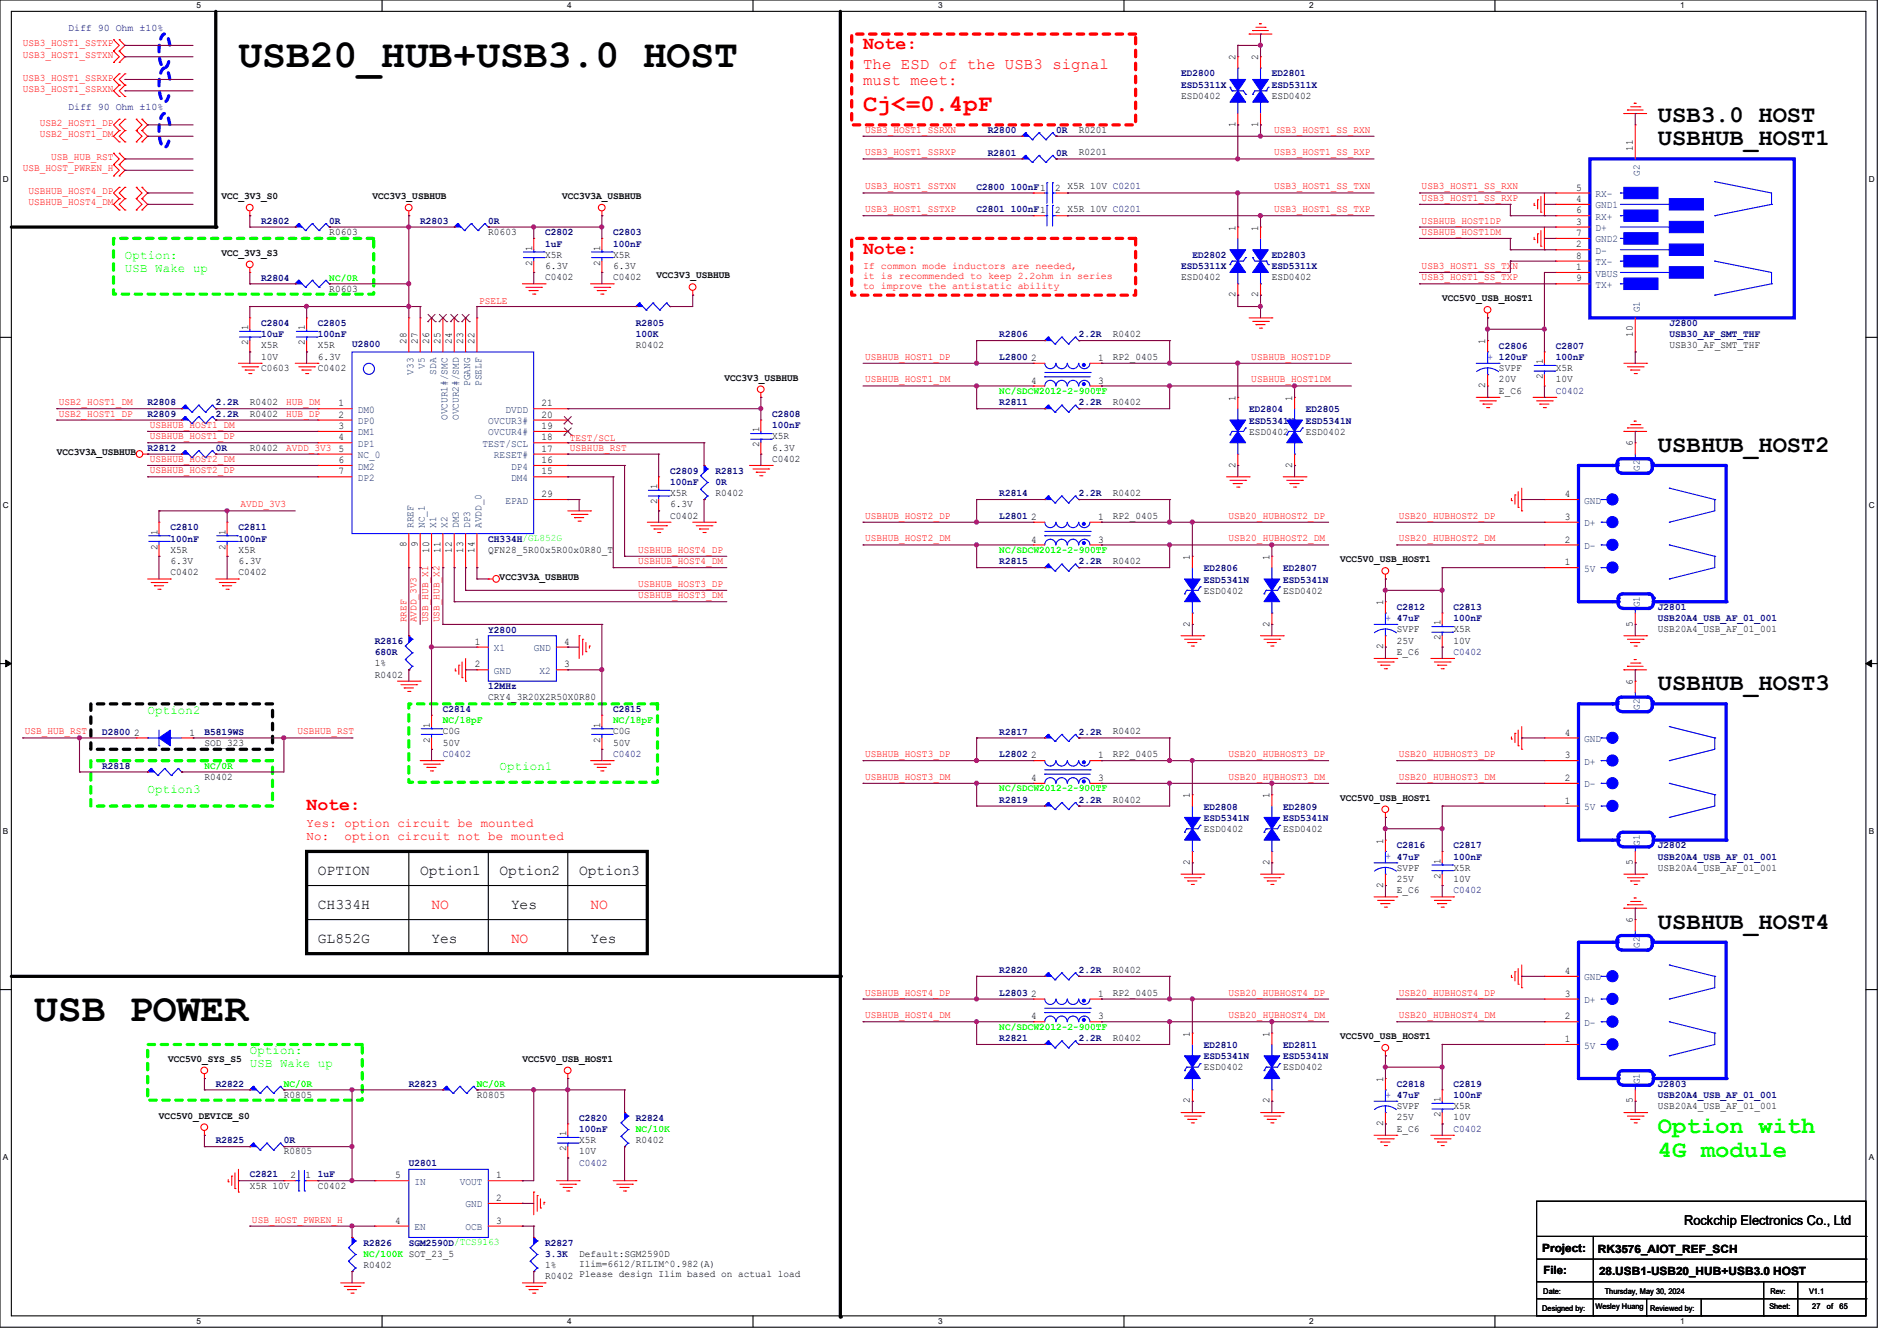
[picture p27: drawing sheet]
<svg xmlns="http://www.w3.org/2000/svg" width="297mm" height="210mm" viewBox="0 0 297 210" stroke-linecap="round" stroke-linejoin="round" font-family="sans-serif">
<defs><g id="words">
<g font-size="6.2">
<text x="37.3" y="10.5">USB20_HUB+USB3.0 HOST</text>
<text x="5.3" y="159.9">USB POWER</text>
</g>
<text font-size="3.7" fill="#f00" x="135.1" y="17.4">Cj&lt;=0.4pF</text>
<g font-size="3.7">
<text x="259.6" y="19.2">USB3.0 HOST</text>
<text x="259.6" y="22.7">USBHUB_HOST1</text>
<text x="259.6" y="70.7">USBHUB_HOST2</text>
<text x="259.6" y="108.1">USBHUB_HOST3</text>
<text x="259.6" y="145.4">USBHUB_HOST4</text>
</g>
<g font-size="3.7" fill="#0f0">
<text x="259.6" y="177.4">Option with</text>
<text x="259.6" y="181.1">4G module</text>
</g>
<g font-size="2.8" fill="#f00">
<text x="135.1" y="7.7">Note:</text>
<text x="135.1" y="39.7">Note:</text>
<text x="48" y="126.8">Note:</text>
</g>
<g font-size="2.5" fill="#f00">
<text x="135.1" y="10.8">The ESD of the USB3 signal</text>
<text x="135.1" y="13.3">must meet:</text>
</g>
<g font-size="2.3">
<text x="49.8" y="137">OPTION</text>
<text x="65.8" y="137">Option1</text>
<text x="78.2" y="137">Option2</text>
<text x="90.7" y="137">Option3</text>
<text x="49.8" y="142.3">CH334H</text>
<text x="80" y="142.3">Yes</text>
<text x="49.8" y="147.7">GL852G</text>
<text x="67.6" y="147.7">Yes</text>
<text x="92.5" y="147.7">Yes</text>
</g>
<g font-size="2.3" fill="#f00">
<text x="67.6" y="142.3">NO</text>
<text x="92.5" y="142.3">NO</text>
<text x="80" y="147.7">NO</text>
</g>
<text font-size="2.1" x="263.7" y="191.9">Rockchip Electronics Co., Ltd</text>
<g font-size="1.9" fill="#0f0">
<text x="19.6" y="40.6">Option:</text>
<text x="19.6" y="42.6">USB Wake up</text>
<text x="23.1" y="111.8">Option2</text>
<text x="23.1" y="124.2">Option3</text>
<text x="78.2" y="120.6">Option1</text>
<text x="39.1" y="165.1">Option:</text>
<text x="39.1" y="167">USB Wake up</text>
</g>
<g font-size="1.9" fill="#f00">
<text x="48" y="129.5">Yes: option circuit be mounted</text>
<text x="48" y="131.5">No:</text>
<text x="53.9" y="131.5">option circuit not be mounted</text>
</g>
<g font-size="1.8">
<text x="241.5" y="196">Project:</text>
<text x="250.2" y="196.2">RK3576_AIOT_REF_SCH</text>
<text x="241.6" y="199.6">File:</text>
<text x="250.4" y="199.7">28.USB1-USB20_HUB+USB3.0 HOST</text>
</g>
<g font-size="1.6" fill="#000080">
<text x="10.7" y="4.8">Diff 90 Ohm ±10%</text>
<text x="184.9" y="11.9">ED2800</text>
<text x="199.1" y="11.9">ED2801</text>
<text x="10.7" y="17.2">Diff 90 Ohm ±10%</text>
<text x="184.9" y="13.7">ESD5311X</text>
<text x="199.1" y="13.7">ESD5311X</text>
<text x="154.7" y="20.8">R2800</text>
<text x="165.4" y="20.8">0R</text>
<text x="152.9" y="29.7">C2800 100nF1</text>
<text x="154.7" y="24.4">R2801</text>
<text x="165.4" y="24.4">0R</text>
<text x="40.9" y="35.1">R2802</text>
<text x="51.6" y="35.1">0R</text>
<text x="65.8" y="35.1">R2803</text>
<text x="76.5" y="35.1">0R</text>
<text x="152.9" y="33.3">C2801 100nF1</text>
<text x="85.3" y="36.8">C2802</text>
<text x="85.3" y="38.6">1uF</text>
<text x="96" y="36.8">C2803</text>
<text x="96" y="38.6">100nF</text>
<text x="186.7" y="40.4">ED2802</text>
<text x="199.1" y="40.4">ED2803</text>
<text x="40.9" y="43.9">R2804</text>
<text x="184.9" y="42.2">ESD5311X</text>
<text x="199.1" y="42.2">ESD5311X</text>
<text x="40.9" y="51.1">C2804</text>
<text x="40.9" y="52.8">10uF</text>
<text x="49.8" y="51.1">C2805</text>
<text x="49.8" y="52.8">100nF</text>
<text x="99.6" y="51.1">R2805</text>
<text x="99.6" y="52.8">100K</text>
<text x="156.5" y="52.8">R2806</text>
<text x="168.9" y="52.8">2.2R</text>
<text x="261.4" y="51.1">J2800</text>
<text x="261.4" y="52.8">USB30_AF_SMT_THF</text>
<text x="55.1" y="54.3">U2800</text>
<text x="156.5" y="56.4">L2800</text>
<text x="234.7" y="54.6">C2806</text>
<text x="243.6" y="54.6">C2807</text>
<text x="243.6" y="56.4">100nF</text>
<text x="23.1" y="65.3">R2809</text>
<text x="23.1" y="63.5">R2808</text>
<text x="33.8" y="65.3">2.2R</text>
<text x="33.8" y="63.5">2.2R</text>
<text x="120.9" y="65.3">C2808</text>
<text x="156.5" y="63.5">R2811</text>
<text x="168.9" y="63.5">2.2R</text>
<text x="195.6" y="64.6">ED2804</text>
<text x="204.5" y="64.6">ED2805</text>
<text x="243.6" y="61.7">C0402</text>
<text x="23.1" y="70.6">R2812</text>
<text x="33.8" y="70.6">0R</text>
<text x="120.9" y="67.1">100nF</text>
<text x="195.6" y="66.3">ESD5341N</text>
<text x="204.5" y="66.3">ESD5341N</text>
<text x="104.9" y="74.2">C2809</text>
<text x="104.9" y="75.9">100nF</text>
<text x="112" y="74.2">R2813</text>
<text x="112" y="75.9">0R</text>
<text x="156.5" y="77.7">R2814</text>
<text x="168.9" y="77.7">2.2R</text>
<text x="26.7" y="83.1">C2810</text>
<text x="37.3" y="83.1">C2811</text>
<text x="156.5" y="81.3">L2801</text>
<text x="26.7" y="84.8">100nF</text>
<text x="37.3" y="84.8">100nF</text>
<text x="76.5" y="84.8">CH334H/GL852G</text>
<text x="156.5" y="88.4">R2815</text>
<text x="168.9" y="88.4">2.2R</text>
<text x="188.5" y="89.4">ED2806</text>
<text x="200.9" y="89.4">ED2807</text>
<text x="188.5" y="91.2">ESD5341N</text>
<text x="200.9" y="91.2">ESD5341N</text>
<text x="218.7" y="95.5">C2812</text>
<text x="227.6" y="95.5">C2813</text>
<text x="259.6" y="95.5">J2801</text>
<text x="58.7" y="100.8">R2816</text>
<text x="76.5" y="99.1">Y2800</text>
<text x="227.6" y="97.3">100nF</text>
<text x="259.6" y="97.3">USB20A4_USB_AF_01_001</text>
<text x="58.7" y="102.6">680R</text>
<text x="76.5" y="107.9">12MHz</text>
<text x="227.6" y="102.6">C0402</text>
<text x="69.3" y="111.5">C2814</text>
<text x="96" y="111.5">C2815</text>
<text x="16" y="115.1">D2800</text>
<text x="32" y="115.1">B5819WS</text>
<text x="69.3" y="118.6">C0402</text>
<text x="96" y="118.6">C0402</text>
<text x="156.5" y="118.6">L2802</text>
<text x="156.5" y="115.1">R2817</text>
<text x="168.9" y="115.1">2.2R</text>
<text x="16" y="120.4">R2818</text>
<text x="156.5" y="125.7">R2819</text>
<text x="168.9" y="125.7">2.2R</text>
<text x="188.5" y="126.8">ED2808</text>
<text x="188.5" y="128.6">ESD5341N</text>
<text x="200.9" y="126.8">ED2809</text>
<text x="200.9" y="128.6">ESD5341N</text>
<text x="218.7" y="132.8">C2816</text>
<text x="227.6" y="132.8">C2817</text>
<text x="227.6" y="134.6">100nF</text>
<text x="259.6" y="132.8">J2802</text>
<text x="259.6" y="134.6">USB20A4_USB_AF_01_001</text>
<text x="227.6" y="139.9">C0402</text>
<text x="156.5" y="156">L2803</text>
<text x="156.5" y="152.4">R2820</text>
<text x="168.9" y="152.4">2.2R</text>
<text x="156.5" y="163.1">R2821</text>
<text x="168.9" y="163.1">2.2R</text>
<text x="188.5" y="164.1">ED2810</text>
<text x="188.5" y="165.9">ESD5341N</text>
<text x="200.9" y="164.1">ED2811</text>
<text x="200.9" y="165.9">ESD5341N</text>
<text x="33.8" y="170.2">R2822</text>
<text x="64" y="170.2">R2823</text>
<text x="218.7" y="170.2">C2818</text>
<text x="227.6" y="170.2">C2819</text>
<text x="227.6" y="172">100nF</text>
<text x="259.6" y="170.2">J2803</text>
<text x="259.6" y="172">USB20A4_USB_AF_01_001</text>
<text x="33.8" y="179.1">R2825</text>
<text x="44.4" y="179.1">0R</text>
<text x="90.7" y="175.5">C2820</text>
<text x="90.7" y="177.3">100nF</text>
<text x="99.6" y="175.5">R2824</text>
<text x="227.6" y="177.2">C0402</text>
<text x="39.1" y="184.4">C2821</text>
<text x="49.8" y="184.4">1uF</text>
<text x="64" y="182.6">U2801</text>
<text x="90.7" y="182.6">C0402</text>
<text x="56.9" y="195.1">R2826</text>
<text x="64" y="195.1">SGM2590D/TCS9163</text>
<text x="85.3" y="195.1">R2827</text>
<text x="85.3" y="196.8">3.3K</text>
</g>
<g font-size="1.6" fill="#f00">
<text x="3.6" y="7.3">USB3_HOST1_SSTXP</text>
<text x="3.6" y="9.1">USB3_HOST1_SSTXN</text>
<text x="3.6" y="12.6">USB3_HOST1_SSRXP</text>
<text x="3.6" y="14.4">USB3_HOST1_SSRXN</text>
<text x="6.2" y="19.7">USB2_HOST1_DP</text>
<text x="6.2" y="21.5">USB2_HOST1_DM</text>
<text x="135.5" y="20.8">USB3_HOST1_SSRXN</text>
<text x="199.5" y="20.8">USB3_HOST1_SS_RXN</text>
<text x="3.6" y="26.8">USB_HOST_PWREN_H</text>
<text x="8" y="25.1">USB_HUB_RST</text>
<text x="135.5" y="24.3">USB3_HOST1_SSRXP</text>
<text x="135.5" y="29.7">USB3_HOST1_SSTXN</text>
<text x="199.5" y="24.3">USB3_HOST1_SS_RXP</text>
<text x="199.5" y="29.7">USB3_HOST1_SS_TXN</text>
<text x="222.6" y="29.7">USB3_HOST1_SS_RXN</text>
<text x="4.4" y="30.4">USBHUB_HOST4_DP</text>
<text x="4.4" y="32.2">USBHUB_HOST4_DM</text>
<text x="135.5" y="33.2">USB3_HOST1_SSTXP</text>
<text x="199.5" y="33.2">USB3_HOST1_SS_TXP</text>
<text x="222.6" y="31.5">USB3_HOST1_SS_RXP</text>
<text x="222.6" y="35">USBHUB_HOST1DP</text>
<text x="222.6" y="36.8">USBHUB_HOST1DM</text>
<text x="75" y="47.7">PSELE</text>
<text x="135.1" y="42.1">If common mode inductors are needed,</text>
<text x="135.1" y="43.7">it is recommended to keep 2.2ohm in series</text>
<text x="135.1" y="45.3">to improve the antistatic ability</text>
<text x="222.6" y="42.1">USB3_HOST1_SS_TXN</text>
<text x="222.6" y="43.9">USB3_HOST1_SS_TXP</text>
<text x="135.5" y="56.3">USBHUB_HOST1_DP</text>
<text x="135.5" y="59.9">USBHUB_HOST1_DM</text>
<text x="195.9" y="59.9">USBHUB_HOST1DM</text>
<text x="195.9" y="56.3">USBHUB_HOST1DP</text>
<text x="9.2" y="63.5">USB2_HOST1_DM</text>
<text x="9.2" y="65.2">USB2_HOST1_DP</text>
<text x="44.8" y="63.5">HUB_DM</text>
<text x="44.8" y="65.2">HUB_DP</text>
<text x="23.5" y="67">USBHUB_HOST1_DM</text>
<text x="23.5" y="68.8">USBHUB_HOST1_DP</text>
<text x="44.8" y="70.6">AVDD_3V3</text>
<text x="89.2" y="69">TEST/SCL</text>
<text x="89.2" y="70.6">USBHUB_RST</text>
<text x="23.5" y="72.3">USBHUB_HOST2_DM</text>
<text x="23.5" y="74.1">USBHUB_HOST2_DP</text>
<text x="37.7" y="79.5">AVDD_3V3</text>
<text x="135.5" y="81.2">USBHUB_HOST2_DP</text>
<text x="192.4" y="81.2">USB20_HUBHOST2_DP</text>
<text x="219" y="81.2">USB20_HUBHOST2_DP</text>
<text x="99.9" y="86.6">USBHUB_HOST4_DP</text>
<text x="99.9" y="88.3">USBHUB_HOST4_DM</text>
<text x="135.5" y="84.8">USBHUB_HOST2_DM</text>
<text x="192.4" y="84.8">USB20_HUBHOST2_DM</text>
<text x="219" y="84.8">USB20_HUBHOST2_DM</text>
<text x="99.9" y="91.9">USBHUB_HOST3_DP</text>
<text x="99.9" y="93.7">USBHUB_HOST3_DM</text>
<text x="63.7" y="97.5" transform="rotate(-90 63.7 97.5)">RREF</text>
<text x="65.2" y="97.5" transform="rotate(-90 65.2 97.5)">AVDD_3V3</text>
<text x="67" y="97.5" transform="rotate(-90 67 97.5)">USB_HUB_X1</text>
<text x="68.8" y="97.5" transform="rotate(-90 68.8 97.5)">USB_HUB_X2</text>
<text x="3.9" y="115">USB_HUB_RST</text>
<text x="46.6" y="115">USBHUB_RST</text>
<text x="135.5" y="118.6">USBHUB_HOST3_DP</text>
<text x="192.4" y="118.6">USB20_HUBHOST3_DP</text>
<text x="219" y="118.6">USB20_HUBHOST3_DP</text>
<text x="135.5" y="122.1">USBHUB_HOST3_DM</text>
<text x="192.4" y="122.1">USB20_HUBHOST3_DM</text>
<text x="219" y="122.1">USB20_HUBHOST3_DM</text>
<text x="135.5" y="155.9">USBHUB_HOST4_DP</text>
<text x="192.4" y="155.9">USB20_HUBHOST4_DP</text>
<text x="219" y="155.9">USB20_HUBHOST4_DP</text>
<text x="135.5" y="159.5">USBHUB_HOST4_DM</text>
<text x="192.4" y="159.5">USB20_HUBHOST4_DM</text>
<text x="219" y="159.5">USB20_HUBHOST4_DM</text>
<text x="39.5" y="191.5">USB_HOST_PWREN_H</text>
</g>
<g font-size="1.6">
<text x="193.4" y="9.4" transform="rotate(-90 193.4 9.4)">2</text>
<text x="197" y="9.4" transform="rotate(-90 197 9.4)">2</text>
<text x="184.9" y="15.5">ESD0402</text>
<text x="199.1" y="15.5">ESD0402</text>
<text x="168.9" y="20.8">R0201</text>
<text x="193.4" y="19.9" transform="rotate(-90 193.4 19.9)">1</text>
<text x="197" y="19.9" transform="rotate(-90 197 19.9)">1</text>
<text x="255.7" y="23.7" transform="rotate(-90 255.7 23.7)">11</text>
<text x="165.2" y="29.8">2 X5R 10V C0201</text>
<text x="168.9" y="24.3">R0201</text>
<text x="246.8" y="29.8">5</text>
<text x="34.7" y="31.2">VCC_3V3_S0</text>
<text x="58.3" y="31.2">VCC3V3_USBHUB</text>
<text x="88" y="31.2">VCC3V3A_USBHUB</text>
<text x="165.2" y="33.4">2 X5R 10V C0201</text>
<text x="246.8" y="35.2">3</text>
<text x="246.8" y="31.6">4</text>
<text x="246.8" y="33.4">6</text>
<text x="34.7" y="40">VCC_3V3_S3</text>
<text x="51.6" y="36.8">R0603</text>
<text x="76.5" y="36.8">R0603</text>
<text x="83.3" y="41.6" transform="rotate(-90 83.3 41.6)">2</text>
<text x="83.3" y="39.3" transform="rotate(-90 83.3 39.3)">1</text>
<text x="85.3" y="40.3">X5R</text>
<text x="94" y="41.6" transform="rotate(-90 94 41.6)">2</text>
<text x="94" y="39.3" transform="rotate(-90 94 39.3)">1</text>
<text x="96" y="40.3">X5R</text>
<text x="193.4" y="36.1" transform="rotate(-90 193.4 36.1)">1</text>
<text x="197" y="36.1" transform="rotate(-90 197 36.1)">1</text>
<text x="246.8" y="38.7">2</text>
<text x="246.8" y="37">7</text>
<text x="246.8" y="40.5">8</text>
<text x="51.6" y="45.7">R0603</text>
<text x="85.3" y="43.9">C0402</text>
<text x="85.3" y="42.1">6.3V</text>
<text x="96" y="43.9">C0402</text>
<text x="96" y="42.1">6.3V</text>
<text x="102.8" y="43.6">VCC3V3_USBHUB</text>
<text x="184.9" y="43.9">ESD0402</text>
<text x="193.4" y="46.6" transform="rotate(-90 193.4 46.6)">2</text>
<text x="197" y="46.6" transform="rotate(-90 197 46.6)">2</text>
<text x="199.1" y="43.9">ESD0402</text>
<text x="225.8" y="47.2">VCC5V0_USB_HOST1</text>
<text x="246.8" y="42.3">1</text>
<text x="246.8" y="44.1">9</text>
<text x="38.9" y="51.7" transform="rotate(-90 38.9 51.7)">1</text>
<text x="47.8" y="51.7" transform="rotate(-90 47.8 51.7)">1</text>
<text x="63.6" y="53.9" transform="rotate(-90 63.6 53.9)">28</text>
<text x="65.4" y="53.9" transform="rotate(-90 65.4 53.9)">27</text>
<text x="67.2" y="53.9" transform="rotate(-90 67.2 53.9)">26</text>
<text x="69" y="53.9" transform="rotate(-90 69 53.9)">25</text>
<text x="70.7" y="53.9" transform="rotate(-90 70.7 53.9)">24</text>
<text x="72.5" y="53.9" transform="rotate(-90 72.5 53.9)">23</text>
<text x="74.3" y="53.9" transform="rotate(-90 74.3 53.9)">22</text>
<text x="174.2" y="52.8">R0402</text>
<text x="232.5" y="53.9" transform="rotate(-90 232.5 53.9)">1</text>
<text x="255.7" y="52.8" transform="rotate(-90 255.7 52.8)">10</text>
<text x="38.9" y="54.1" transform="rotate(-90 38.9 54.1)">2</text>
<text x="40.9" y="58.1">C0603</text>
<text x="40.9" y="54.6">X5R</text>
<text x="40.9" y="56.3">10V</text>
<text x="47.8" y="54.1" transform="rotate(-90 47.8 54.1)">2</text>
<text x="49.8" y="58.1">C0402</text>
<text x="49.8" y="54.6">X5R</text>
<text x="49.8" y="56.3">6.3V</text>
<text x="99.6" y="54.6">R0402</text>
<text x="113.5" y="59.6">VCC3V3_USBHUB</text>
<text x="161.5" y="56.5">2</text>
<text x="171.9" y="56.5">1</text>
<text x="174.2" y="56.3">RP2_0405</text>
<text x="234.7" y="58.1">SVPF</text>
<text x="234.7" y="59.9">20V</text>
<text x="241.5" y="59.4" transform="rotate(-90 241.5 59.4)">2</text>
<text x="241.5" y="57.1" transform="rotate(-90 241.5 57.1)">1</text>
<text x="243.6" y="58.1">X5R</text>
<text x="243.6" y="59.9">10V</text>
<text x="261.4" y="54.6">USB30_AF_SMT_THF</text>
<text x="39.1" y="65.2">R0402</text>
<text x="39.1" y="63.5">R0402</text>
<text x="53" y="65.4">2</text>
<text x="53" y="63.6">1</text>
<text x="84.8" y="63.6">21</text>
<text x="84.8" y="65.4">20</text>
<text x="161.5" y="60.1">4</text>
<text x="171.9" y="60.1">3</text>
<text x="174.2" y="63.5">R0402</text>
<text x="193.4" y="62.8" transform="rotate(-90 193.4 62.8)">1</text>
<text x="202.3" y="62.8" transform="rotate(-90 202.3 62.8)">1</text>
<text x="232.5" y="60.8" transform="rotate(-90 232.5 60.8)">2</text>
<text x="234.7" y="61.7">E_C6</text>
<text x="8.9" y="71.3">VCC3V3A_USBHUB</text>
<text x="39.1" y="70.6">R0402</text>
<text x="53" y="67.2">3</text>
<text x="53" y="69">4</text>
<text x="53" y="70.7">5</text>
<text x="84.8" y="67.2">19</text>
<text x="84.8" y="69">18</text>
<text x="84.8" y="70.7">17</text>
<text x="118.9" y="70.1" transform="rotate(-90 118.9 70.1)">2</text>
<text x="118.9" y="67.7" transform="rotate(-90 118.9 67.7)">1</text>
<text x="120.9" y="68.8">X5R</text>
<text x="120.9" y="70.6">6.3V</text>
<text x="195.6" y="68.1">ESD0402</text>
<text x="204.5" y="68.1">ESD0402</text>
<text x="255.7" y="69.9" transform="rotate(-90 255.7 69.9)">6</text>
<text x="53" y="72.5">6</text>
<text x="53" y="74.3">7</text>
<text x="84.8" y="72.5">16</text>
<text x="84.8" y="74.3">15</text>
<text x="84.8" y="77.9">29</text>
<text x="102.9" y="76.6" transform="rotate(-90 102.9 76.6)">1</text>
<text x="104.9" y="77.7">X5R</text>
<text x="112" y="77.7">R0402</text>
<text x="120.9" y="72.3">C0402</text>
<text x="174.2" y="77.7">R0402</text>
<text x="193.4" y="73.2" transform="rotate(-90 193.4 73.2)">2</text>
<text x="202.3" y="73.2" transform="rotate(-90 202.3 73.2)">2</text>
<text x="245" y="77.9">4</text>
<text x="24.6" y="83.7" transform="rotate(-90 24.6 83.7)">1</text>
<text x="35.3" y="83.7" transform="rotate(-90 35.3 83.7)">1</text>
<text x="102.9" y="79" transform="rotate(-90 102.9 79)">2</text>
<text x="104.9" y="81.2">C0402</text>
<text x="104.9" y="79.5">6.3V</text>
<text x="161.5" y="81.4">2</text>
<text x="171.9" y="81.4">1</text>
<text x="174.2" y="81.2">RP2_0405</text>
<text x="245" y="81.4">3</text>
<text x="24.6" y="86.1" transform="rotate(-90 24.6 86.1)">2</text>
<text x="26.7" y="86.6">X5R</text>
<text x="26.7" y="88.3">6.3V</text>
<text x="35.3" y="86.1" transform="rotate(-90 35.3 86.1)">2</text>
<text x="37.3" y="86.6">X5R</text>
<text x="37.3" y="88.3">6.3V</text>
<text x="63.6" y="85.7" transform="rotate(-90 63.6 85.7)">8</text>
<text x="65.4" y="85.7" transform="rotate(-90 65.4 85.7)">9</text>
<text x="67.2" y="86.6" transform="rotate(-90 67.2 86.6)">10</text>
<text x="69" y="86.6" transform="rotate(-90 69 86.6)">11</text>
<text x="70.7" y="86.6" transform="rotate(-90 70.7 86.6)">12</text>
<text x="72.5" y="86.6" transform="rotate(-90 72.5 86.6)">13</text>
<text x="74.3" y="86.6" transform="rotate(-90 74.3 86.6)">14</text>
<text x="76.5" y="86.6">QFN28_5R00x5R00x0R80_T</text>
<text x="161.5" y="85">4</text>
<text x="171.9" y="85">3</text>
<text x="174.2" y="88.3">R0402</text>
<text x="186.3" y="87.7" transform="rotate(-90 186.3 87.7)">1</text>
<text x="198.8" y="87.7" transform="rotate(-90 198.8 87.7)">1</text>
<text x="209.8" y="88.1">VCC5V0_USB_HOST1</text>
<text x="245" y="88.5">1</text>
<text x="245" y="85">2</text>
<text x="26.7" y="90.1">C0402</text>
<text x="37.3" y="90.1">C0402</text>
<text x="78.2" y="90.9">VCC3V3A_USBHUB</text>
<text x="188.5" y="93">ESD0402</text>
<text x="200.9" y="93">ESD0402</text>
<text x="216.5" y="94.8" transform="rotate(-90 216.5 94.8)">1</text>
<text x="74.3" y="101">1</text>
<text x="88.3" y="101">4</text>
<text x="186.3" y="98.1" transform="rotate(-90 186.3 98.1)">2</text>
<text x="198.8" y="98.1" transform="rotate(-90 198.8 98.1)">2</text>
<text x="216.5" y="101.7" transform="rotate(-90 216.5 101.7)">2</text>
<text x="218.7" y="99">SVPF</text>
<text x="218.7" y="100.8">25V</text>
<text x="225.5" y="100.3" transform="rotate(-90 225.5 100.3)">2</text>
<text x="225.5" y="98" transform="rotate(-90 225.5 98)">1</text>
<text x="227.6" y="99">X5R</text>
<text x="227.6" y="100.8">10V</text>
<text x="255.7" y="98.1" transform="rotate(-90 255.7 98.1)">5</text>
<text x="259.6" y="99">USB20A4_USB_AF_01_001</text>
<text x="58.7" y="106.1">R0402</text>
<text x="58.7" y="104.3">1%</text>
<text x="74.3" y="104.5">2</text>
<text x="88.3" y="104.5">3</text>
<text x="218.7" y="102.6">E_C6</text>
<text x="255.7" y="107.2" transform="rotate(-90 255.7 107.2)">6</text>
<text x="67.3" y="114" transform="rotate(-90 67.3 114)">1</text>
<text x="76.5" y="109.7">CRY4_3R20X2R50X0R80</text>
<text x="94" y="114" transform="rotate(-90 94 114)">1</text>
<text x="21" y="115.2">2</text>
<text x="29.7" y="115.2">1</text>
<text x="32" y="116.8">SOD_323</text>
<text x="67.3" y="116.3" transform="rotate(-90 67.3 116.3)">2</text>
<text x="69.3" y="115">C0G</text>
<text x="69.3" y="116.8">50V</text>
<text x="94" y="116.3" transform="rotate(-90 94 116.3)">2</text>
<text x="96" y="115">C0G</text>
<text x="96" y="116.8">50V</text>
<text x="161.5" y="118.7">2</text>
<text x="171.9" y="118.7">1</text>
<text x="174.2" y="118.6">RP2_0405</text>
<text x="174.2" y="115">R0402</text>
<text x="245" y="118.7">3</text>
<text x="245" y="115.2">4</text>
<text x="32" y="122.1">R0402</text>
<text x="161.5" y="122.3">4</text>
<text x="171.9" y="122.3">3</text>
<text x="174.2" y="125.7">R0402</text>
<text x="186.3" y="125" transform="rotate(-90 186.3 125)">1</text>
<text x="198.8" y="125" transform="rotate(-90 198.8 125)">1</text>
<text x="209.8" y="125.4">VCC5V0_USB_HOST1</text>
<text x="245" y="125.9">1</text>
<text x="245" y="122.3">2</text>
<text x="188.5" y="130.3">ESD0402</text>
<text x="200.9" y="130.3">ESD0402</text>
<text x="186.3" y="135.5" transform="rotate(-90 186.3 135.5)">2</text>
<text x="198.8" y="135.5" transform="rotate(-90 198.8 135.5)">2</text>
<text x="216.5" y="132.1" transform="rotate(-90 216.5 132.1)">1</text>
<text x="218.7" y="136.4">SVPF</text>
<text x="225.5" y="137.6" transform="rotate(-90 225.5 137.6)">2</text>
<text x="225.5" y="135.3" transform="rotate(-90 225.5 135.3)">1</text>
<text x="227.6" y="136.4">X5R</text>
<text x="255.7" y="135.5" transform="rotate(-90 255.7 135.5)">5</text>
<text x="259.6" y="136.4">USB20A4_USB_AF_01_001</text>
<text x="216.5" y="139" transform="rotate(-90 216.5 139)">2</text>
<text x="218.7" y="139.9">E_C6</text>
<text x="218.7" y="138.1">25V</text>
<text x="227.6" y="138.1">10V</text>
<text x="255.7" y="144.6" transform="rotate(-90 255.7 144.6)">6</text>
<text x="174.2" y="155.9">RP2_0405</text>
<text x="174.2" y="152.4">R0402</text>
<text x="245" y="152.5">4</text>
<text x="161.5" y="156.1">2</text>
<text x="161.5" y="159.6">4</text>
<text x="171.9" y="156.1">1</text>
<text x="171.9" y="159.6">3</text>
<text x="245" y="159.6">2</text>
<text x="245" y="156.1">3</text>
<text x="26.3" y="166.3">VCC5V0_SYS_S5</text>
<text x="81.8" y="166.3">VCC5V0_USB_HOST1</text>
<text x="174.2" y="163">R0402</text>
<text x="186.3" y="162.3" transform="rotate(-90 186.3 162.3)">1</text>
<text x="188.5" y="167.6">ESD0402</text>
<text x="198.8" y="162.3" transform="rotate(-90 198.8 162.3)">1</text>
<text x="200.9" y="167.6">ESD0402</text>
<text x="209.8" y="162.7">VCC5V0_USB_HOST1</text>
<text x="245" y="163.2">1</text>
<text x="44.4" y="171.9">R0805</text>
<text x="74.7" y="171.9">R0805</text>
<text x="186.3" y="172.8" transform="rotate(-90 186.3 172.8)">2</text>
<text x="198.8" y="172.8" transform="rotate(-90 198.8 172.8)">2</text>
<text x="216.5" y="169.5" transform="rotate(-90 216.5 169.5)">1</text>
<text x="218.7" y="173.7">SVPF</text>
<text x="225.5" y="172.6" transform="rotate(-90 225.5 172.6)">1</text>
<text x="227.6" y="173.7">X5R</text>
<text x="255.7" y="172.8" transform="rotate(-90 255.7 172.8)">5</text>
<text x="259.6" y="173.7">USB20A4_USB_AF_01_001</text>
<text x="24.9" y="175.2">VCC5V0_DEVICE_S0</text>
<text x="88.6" y="178" transform="rotate(-90 88.6 178)">1</text>
<text x="90.7" y="179">X5R</text>
<text x="99.6" y="179">R0402</text>
<text x="216.5" y="176.4" transform="rotate(-90 216.5 176.4)">2</text>
<text x="218.7" y="177.2">E_C6</text>
<text x="218.7" y="175.5">25V</text>
<text x="225.5" y="175" transform="rotate(-90 225.5 175)">2</text>
<text x="227.6" y="175.5">10V</text>
<text x="44.4" y="180.8">R0805</text>
<text x="45.5" y="184.5">2</text>
<text x="47.8" y="184.5">1</text>
<text x="61.9" y="184.5">5</text>
<text x="77.7" y="184.5">1</text>
<text x="88.6" y="180.3" transform="rotate(-90 88.6 180.3)">2</text>
<text x="90.7" y="180.8">10V</text>
<text x="39.1" y="186.1">X5R 10V</text>
<text x="49.8" y="186.1">C0402</text>
<text x="61.9" y="191.6">4</text>
<text x="77.7" y="191.6">3</text>
<text x="77.7" y="188.1">2</text>
<text x="90.7" y="196.8">Default:SGM2590D</text>
<text x="56.9" y="198.6">R0402</text>
<text x="85.3" y="200.4">R0402</text>
<text x="85.3" y="198.6">1%</text>
<text x="90.7" y="198.4">Ilim=6612/RILIM^0.982(A)</text>
<text x="90.7" y="199.9">Please design Ilim based on actual load</text>
</g>
<g font-size="1.6" fill="#004080">
<text x="256.8" y="27.6" transform="rotate(-90 256.8 27.6)">G2</text>
<text x="249.8" y="32.6">GND1</text>
<text x="249.8" y="30.9">RX-</text>
<text x="249.8" y="34.4">RX+</text>
<text x="249.8" y="39.8">D-</text>
<text x="249.8" y="36.2">D+</text>
<text x="249.8" y="38">GND2</text>
<text x="249.8" y="41.5">TX-</text>
<text x="249.8" y="43.3">VBUS</text>
<text x="249.8" y="45.1">TX+</text>
<text x="256.8" y="48.9" transform="rotate(-90 256.8 48.9)">G1</text>
<text x="64.7" y="58.7" transform="rotate(-90 64.7 58.7)">V33</text>
<text x="66.5" y="57.8" transform="rotate(-90 66.5 57.8)">V5</text>
<text x="68.3" y="58.7" transform="rotate(-90 68.3 58.7)">SDA</text>
<text x="56" y="64.6">DM0</text>
<text x="70.1" y="65.8" transform="rotate(-90 70.1 65.8)">OVCUR1#/SMC</text>
<text x="71.8" y="65.8" transform="rotate(-90 71.8 65.8)">OVCUR2#/SMD</text>
<text x="73.6" y="60.5" transform="rotate(-90 73.6 60.5)">PGANG</text>
<text x="75.4" y="60.5" transform="rotate(-90 75.4 60.5)">PSELF</text>
<text x="79.1" y="64.6">DVDD</text>
<text x="56" y="66.4">DP0</text>
<text x="56" y="68.2">DM1</text>
<text x="56" y="70">DP1</text>
<text x="56" y="71.8">NC_0</text>
<text x="75.6" y="70">TEST/SCL</text>
<text x="76.5" y="66.4">OVCUR3#</text>
<text x="76.5" y="68.2">OVCUR4#</text>
<text x="77.3" y="71.8">RESET#</text>
<text x="56" y="73.5">DM2</text>
<text x="56" y="75.3">DP2</text>
<text x="80" y="73.5">DP4</text>
<text x="80" y="75.3">DM4</text>
<text x="256.8" y="73.8" transform="rotate(-90 256.8 73.8)">G2</text>
<text x="64.7" y="82.7" transform="rotate(-90 64.7 82.7)">RREF</text>
<text x="66.5" y="82.7" transform="rotate(-90 66.5 82.7)">NC_1</text>
<text x="68.3" y="82.7" transform="rotate(-90 68.3 82.7)">X1</text>
<text x="70.1" y="82.7" transform="rotate(-90 70.1 82.7)">X2</text>
<text x="71.8" y="82.7" transform="rotate(-90 71.8 82.7)">DM3</text>
<text x="73.6" y="82.7" transform="rotate(-90 73.6 82.7)">DP3</text>
<text x="75.4" y="82.7" transform="rotate(-90 75.4 82.7)">AVDD_0</text>
<text x="79.1" y="78.9">EPAD</text>
<text x="248" y="82.4">D+</text>
<text x="248" y="78.9">GND</text>
<text x="248" y="89.5">5V</text>
<text x="248" y="86">D-</text>
<text x="256.8" y="95.1" transform="rotate(-90 256.8 95.1)">G1</text>
<text x="77.3" y="102">X1</text>
<text x="83.6" y="102">GND</text>
<text x="77.3" y="105.5">GND</text>
<text x="84.5" y="105.5">X2</text>
<text x="256.8" y="111.1" transform="rotate(-90 256.8 111.1)">G2</text>
<text x="248" y="119.8">D+</text>
<text x="248" y="116.2">GND</text>
<text x="248" y="123.3">D-</text>
<text x="248" y="126.9">5V</text>
<text x="256.8" y="132.5" transform="rotate(-90 256.8 132.5)">G1</text>
<text x="256.8" y="148.5" transform="rotate(-90 256.8 148.5)">G2</text>
<text x="248" y="153.5">GND</text>
<text x="248" y="160.7">D-</text>
<text x="248" y="157.1">D+</text>
<text x="248" y="164.2">5V</text>
<text x="256.8" y="169.8" transform="rotate(-90 256.8 169.8)">G1</text>
<text x="64.9" y="185.6">IN</text>
<text x="72" y="185.6">VOUT</text>
<text x="72.9" y="189.1">GND</text>
<text x="64.9" y="192.7">EN</text>
<text x="72.9" y="192.7">OCB</text>
</g>
<g font-size="1.6" fill="#0f0">
<text x="51.6" y="43.9">NC/0R</text>
<text x="156.5" y="61.7">NC/SDCW2012-2-900TF</text>
<text x="156.5" y="86.6">NC/SDCW2012-2-900TF</text>
<text x="69.3" y="113.3">NC/18pF</text>
<text x="96" y="113.3">NC/18pF</text>
<text x="32" y="120.4">NC/0R</text>
<text x="156.5" y="123.9">NC/SDCW2012-2-900TF</text>
<text x="156.5" y="161.3">NC/SDCW2012-2-900TF</text>
<text x="44.4" y="170.2">NC/0R</text>
<text x="74.7" y="170.2">NC/0R</text>
<text x="99.6" y="177.3">NC/10K</text>
<text x="56.9" y="196.8">NC/100K SOT_23_5</text>
</g>
<g font-size="1.6" fill="#00f">
<text x="232.9" y="56.3">+ 120uF</text>
<text x="216.9" y="97.2">+ 47uF</text>
<text x="216.9" y="134.6">+ 47uF</text>
<text x="216.9" y="171.9">+ 47uF</text>
</g>
<g font-size="1.3">
<text x="30.8" y="1.3">5</text>
<text x="88.8" y="1.3">4</text>
<text x="146.9" y="1.3">3</text>
<text x="205" y="1.3">2</text>
<text x="263.1" y="1.3">1</text>
<text x=".5" y="28.4">D</text>
<text x="292.6" y="28.4">D</text>
<text x=".5" y="79.5">C</text>
<text x="292.6" y="79.5">C</text>
<text x=".5" y="130.6">B</text>
<text x="292.6" y="130.6">B</text>
<text x=".5" y="181.7">A</text>
<text x="292.6" y="181.7">A</text>
<text x="30.8" y="207.4">5</text>
<text x="88.8" y="207.4">4</text>
<text x="146.9" y="207.4">3</text>
<text x="205" y="207.4">2</text>
<text x="263.1" y="207.4">1</text>
</g>
<g font-size="1.2">
<text x="241.6" y="202.6">Date:</text>
<text x="251.2" y="202.6">Thursday, May 30, 2024</text>
<text x="277.2" y="202.6">Rev:</text>
<text x="283.2" y="202.6">V1.1</text>
<text x="241.5" y="205.3">Designed by:</text>
<text x="249.8" y="205.1">Wesley Huang</text>
<text x="258.4" y="205.3">Reviewed by:</text>
<text x="277" y="205.1">Sheet:</text>
<text x="283.8" y="205.1">27</text>
<text x="286" y="205.1">of</text>
<text x="288" y="205.1">65</text>
</g>
</g></defs>
<path d="M0 0h293.9v207.9h-293.9zM1.8 1.8h290.3v204.3h-290.3z" fill="none" stroke="#000" stroke-width=".17"/>
<g fill="#fff">
<path d="M30.8 .2h.7v1.4h-.7z"/>
<path d="M30.8 206.2h.7v1.4h-.7z"/>
</g>
<path d="M59.8 0v1.8M59.8 206.1v1.8" fill="none" stroke="#000" stroke-width=".17"/>
<g fill="#fff">
<path d="M88.8 .2h.7v1.4h-.7z"/>
<path d="M88.8 206.2h.7v1.4h-.7z"/>
</g>
<path d="M117.9 0v1.8M117.9 206.1v1.8" fill="none" stroke="#000" stroke-width=".17"/>
<g fill="#fff">
<path d="M146.9 .2h.7v1.4h-.7z"/>
<path d="M146.9 206.2h.7v1.4h-.7z"/>
</g>
<path d="M176 0v1.8M176 206.1v1.8" fill="none" stroke="#000" stroke-width=".17"/>
<g fill="#fff">
<path d="M205 .2h.7v1.4h-.7z"/>
<path d="M205 206.2h.7v1.4h-.7z"/>
</g>
<path d="M234.1 0v1.8M234.1 206.1v1.8" fill="none" stroke="#000" stroke-width=".17"/>
<g fill="#fff">
<path d="M263.1 .2h.6v1.4h-.6z"/>
<path d="M263.1 206.2h.6v1.4h-.6z"/>
<path d="M.5 27.3h.9v1.4h-.9z"/>
<path d="M292.6 27.3h.9v1.4h-.9z"/>
<path d="M.5 78.4h.9v1.4h-.9z"/>
<path d="M292.6 78.4h.9v1.4h-.9z"/>
</g>
<path d="M0 52.8h1.8M292.1 52.8h1.8" fill="none" stroke="#000" stroke-width=".17"/>
<g fill="#fff">
<path d="M.5 129.5h.8v1.4h-.8z"/>
<path d="M292.6 129.5h.8v1.4h-.8z"/>
</g>
<path d="M0 103.9h1.8M292.1 103.9h1.8" fill="none" stroke="#000" stroke-width=".17"/>
<path d="M.9 103.4l.9 .5-.9 .5zM292.1 103.9l.9-.5v1z" fill="#000" stroke="#000" stroke-width=".16"/>
<g fill="#fff">
<path d="M.5 180.5h.8v1.4h-.8z"/>
<path d="M292.6 180.5h.8v1.4h-.8z"/>
</g>
<g fill="none" stroke="#000" stroke-width=".17">
<path d="M48 138.7h.1M48 138.7h53.3M64 133.3v16.1M76.5 133.3v16.1M88.9 133.3v16.1M0 155h1.8M48 144h.1M48 144h53.3M64 149.4h.1M76.5 149.4h.1M88.9 149.4h.1M292.1 155h1.8"/>
<path d="M240.6 188.1h51.5v18h-51.5zM240.6 193.6h51.5M240.6 197.2h51.5M249.5 193.6v12.5M292.1 193.6h.1M292.1 197.2h.1M240.6 200.7h51.5M240.6 203.4h51.5M249.5 206.1h.1M257.8 206.1h.1M257.8 203.4v2.7M266.4 206.1h.1"/>
<path d="M266.4 203.4v2.7M276.1 206.1h.1M276.1 200.7v5.4M281.5 206.1h.1M281.5 200.7v5.4M292.1 200.7h.1M292.1 203.4h.1"/>
</g>
<path d="M33.8 1.8v33.8h-32M131.6 1.8v204.4M48 133.3h53.3v16.1h-53.3zM1.8 152.9h129.8" fill="none" stroke="#000" stroke-width=".51"/>
<g fill="#000">
<circle cx="33.8" cy="35.6" r=".25"/>
<circle cx="131.6" cy="152.9" r=".25"/>
<circle cx="131.6" cy="206.2" r=".25"/>
</g>
<path d="M133.3 5.3h44.5v14.3h-44.5zM133.3 37.3h44.5v8.9h-44.5z" fill="none" stroke="#f00" stroke-width=".51" stroke-dasharray="1 1"/>
<path d="M17.8 37.3h40.7v8.8h-40.7zM14.2 119.1h28.5v7.1h-28.5zM64 110.2h39v12.3h-39zM23.1 163.6h33.6v8.7h-33.6z" fill="none" stroke="#0f0" stroke-width=".51" stroke-dasharray="1 1"/>
<path d="M14.2 110.2h28.5v7.1h-28.5z" fill="none" stroke="#000" stroke-width=".51" stroke-dasharray="1 1"/>
<path d="M26.6 7.1a2.02 2.02 0 0 0-.8-1.8 1.41 1.41 0 0 0-.8 1.3 5.6 5.6 0 0 0 .5 3.9l.3 .1a1.41 1.41 0 0 0 .7-1.3l.1-.6M26.6 19.5a2.02 2.02 0 0 0-.8-1.7 1.41 1.41 0 0 0-.8 1.3 5.6 5.6 0 0 0 .5 3.9l.3 .1a1.41 1.41 0 0 0 .7-1.3l.1-.7M26.6 12.4a2.02 2.02 0 0 0-.8-1.7 1.41 1.41 0 0 0-.8 1.3 5.6 5.6 0 0 0 .5 3.9l.3 .1a1.41 1.41 0 0 0 .7-1.4l.1-.6" fill="none" stroke="#00f" stroke-width=".51" stroke-dasharray="1 1"/>
<g fill="none" stroke="#f00" stroke-width=".17">
<path d="M17.8 8h.1M17.8 6.2h.1M17.8 9.8h.1M17.8 6.2l.9 .9-.9 .9M17.8 8l.9 .9-.9 .9M18.7 18.7h.1M18.7 6.2h.1M18.7 8h.1M18.7 9.8h.1M18.7 13.3h.1M18.7 11.6h.1M18.7 15.1h.1"/>
<path d="M18.7 13.3l-.9 .9 .9 .9M18.7 18.7l-.9 .9 .9 .8M18.7 6.2l.9 .9-.9 .9M18.7 8l.9 .9-.9 .9M18.7 11.6l-.9 .8 .9 .9M19.6 18.7h.1M19.6 13.3h.1M19.6 11.6h.1M19.6 15.1h.1M19.6 18.7l-.9 .9 .9 .8M19.6 11.6l-.9 .8 .9 .9M19.6 13.3l-.9 .9 .9 .9"/>
<path d="M21.3 18.7h.1M21.3 18.7l.9 .9-.9 .8M22.2 18.7h.1M22.2 18.7l.9 .9-.9 .8M195.6 5.3h.1M195.6 5.3h3.5M196.1 4.8h.1M196.1 4.8h2.5M196.6 4.3h1.5M197.2 3.7h.1M197.2 3.7h.3M198.1 4.3h.1"/>
<path d="M254.3 17.8h.1M254.3 17.8h3.5M254.8 17.2h.1M254.8 17.2h2.5M255.3 16.7h1.5M255.9 16.2h.1M255.9 16.2h.3M256.8 16.7h.1M17.8 25.8h.1M17.8 24h.1M17.8 27.6h.1M17.8 24l.9 .9-.9 .9"/>
<path d="M17.8 25.8l.9 .9-.9 .9M18.7 24h.1M18.7 25.8h.1M18.7 20.4h.1M18.7 22.2h.1M18.7 27.6h.1M18.7 31.1h.1M18.7 29.3h.1M18.7 32.9h.1M18.7 24l.9 .9-.9 .9M18.7 20.4l-.9 .9 .9 .9M18.7 25.8l.9 .9-.9 .9"/>
<path d="M18.7 29.3l-.9 .9 .9 .9M18.7 31.1l-.9 .9 .9 .9M19.6 20.4h.1M19.6 22.2h.1M19.6 31.1h.1M19.6 29.3h.1M19.6 32.9h.1M19.6 20.4l-.9 .9 .9 .9M19.6 29.3l-.9 .9 .9 .9M19.6 31.1l-.9 .9 .9 .9M21.3 20.4h.1M21.3 22.2h.1"/>
<path d="M21.3 31.1h.1M21.3 29.3h.1M21.3 32.9h.1M21.3 20.4l.9 .9-.9 .9M21.3 29.3l.9 .9-.9 .9M21.3 31.1l.9 .9-.9 .9M22.2 20.4h.1M22.2 22.2h.1M22.2 29.3h.1M22.2 31.1h.1M22.2 32.9h.1M22.2 20.4l.9 .9-.9 .9"/>
<path d="M22.2 29.3l.9 .9-.9 .9M22.2 31.1l.9 .9-.9 .9M39.1 33.8h.1M39.1 33.1v.7M46.2 35.6h.1M51.6 35.6h.1M64 33.8h.1M64 33.1v.7M83.6 37.3h.1M83.6 37.3v1.8M94.2 33.8h.1M94.2 33.1v.7"/>
<path d="M160 24.9h.1M161.8 33.8h.1M161.8 33.8h1.8M165.4 24.9h.1M165.4 33.8h1.7M167.1 33.8h.1M240.2 32.2h.1M240.2 37.5h.1M240.2 31.8v.4M240.2 37.2v.3M240.7 31.3h.1M240.7 36.6h.1"/>
<path d="M240.7 31.3v1.4M240.7 36.6v1.5M241.3 33.2h.1M241.3 38.6h.1M241.3 30.8v2.4M241.3 36.1v2.5M241.8 33.8h.1M241.8 39.1h.1M241.8 30.2v3.6M241.8 35.6v3.5M37.3 56.9h3.6M37.9 57.4h2.4"/>
<path d="M38.4 58h.1M38.4 58h1.4M38.9 58.5h.4M39.1 42.7h.1M39.1 42v.7M39.3 58.5h.1M40.3 57.4h.1M40.9 56.9h.1M46.2 44.4h.1M46.2 56.9h3.6M46.8 57.4h2.4M47.3 58h.1"/>
<path d="M47.3 58h1.4M47.8 58.5h.4M48.2 58.5h.1M49.2 57.4h.1M49.8 56.9h.1M51.6 44.4h.1M81.8 44.4h3.5M82.3 45h2.5M82.8 45.5h.1M82.8 45.5h1.5M83.4 46.1h.3M83.6 42.7h.1"/>
<path d="M83.6 40.9v1.8M83.7 46.1h.1M84.8 45h.1M85.3 44.4h.1M92.5 44.4h3.5M93 45h2.5M93.5 45.5h.1M93.5 45.5h1.5M94.1 46.1h.3M94.4 46.1h.1M95.5 45h.1M96 44.4h.1"/>
<path d="M108.5 46.2h.1M108.5 45.5v.7M161.8 56.9h.1M161.8 56.9h1.8M170.7 56.9h1.8M172.5 56.9h.1M195.6 49.8h3.5M196.1 50.3h2.5M196.6 50.8h.1M196.6 50.8h1.5M197.2 51.4h.3M197.5 51.4h.1"/>
<path d="M198.6 50.3h.1M199.1 49.8h.1M232.9 49.8h.1M232.9 49.1v.7M254.3 56.9h3.5M254.8 57.4h2.5M255.3 58h.1M255.3 58h1.5M255.9 58.5h.3M256.2 58.5h.1M257.3 57.4h.1M257.8 56.9h.1"/>
<path d="M22.4 71.1h.7M23.1 71.1h.1M28.4 71.1h.1M33.8 71.1h.1M103.1 74.7h.1M103.1 74.7v1.8M103.1 78.2v1.8M117.3 72.9h3.6M117.9 73.4h2.5M118.4 74h.1M118.4 74h1.4M119 74.5h.3"/>
<path d="M119.1 62.2h.1M119.1 61.5v.7M119.3 74.5h.1M120.4 73.4h.1M120.9 72.9h.1M161.8 60.5h.1M161.8 60.5h1.8M170.7 60.5h1.8M172.5 60.5h.1M192 74.7h3.6M192.6 75.2h2.4M193.1 75.7h.1"/>
<path d="M193.1 75.7h1.4M193.6 76.3h.4M194 76.3h.1M195 75.2h.1M195.6 74.7h.1M200.9 74.7h3.6M201.5 75.2h2.4M202 75.7h.1M202 75.7h1.4M202.5 76.3h.4M202.9 76.3h.1M203.9 75.2h.1"/>
<path d="M204.5 74.7h.1M231.1 62.2h3.6M231.7 62.8h2.4M232.2 63.3h.1M232.2 63.3h1.4M232.7 63.8h.4M233.1 63.8h.1M234.1 62.8h.1M234.7 62.2h.1M236.6 78.4h.1M236.6 78.1v.3M237.2 77.5h.1"/>
<path d="M237.2 77.5v1.5M237.7 79.5h.1M237.7 77v2.5M238.3 76.5v3.5M240 62.2h3.6M240.6 62.8h2.4M241.1 63.3h.1M241.1 63.3h1.4M241.6 63.8h.4M242 63.8h.1M243 62.8h.1M243.6 62.2h.1"/>
<path d="M254.3 67.6h.1M254.3 67.6h3.5M254.8 67h.1M254.8 67h2.5M255.3 66.5h1.5M255.9 66h.1M255.9 66h.3M256.8 66.5h.1M23.1 90.7h3.6M23.7 91.2h2.4M24.2 91.7h.1M24.2 91.7h1.4"/>
<path d="M24.7 92.3h.4M25.1 92.3h.1M26.1 91.2h.1M26.7 90.7h.1M33.8 90.7h3.5M34.3 91.2h2.5M34.8 91.7h.1M34.8 91.7h1.5M35.4 92.3h.3M35.7 92.3h.1M36.8 91.2h.1M37.3 90.7h.1"/>
<path d="M64 99.6h.1M76.5 90.7h.1M76.5 90.7h.7M88.9 80h3.6M89.5 80.6h2.4M90 81.1h.1M90 81.1h1.4M90.5 81.6h.3M90.7 99.6h.1M90.7 99.6v3.5M90.8 81.6h.1M91.9 80.6h.1"/>
<path d="M92.5 80h.1M101.3 81.8h3.6M101.9 82.3h2.5M102.4 82.8h.1M102.4 82.8h1.4M103 83.4h.3M103.1 80h.1M103.3 83.4h.1M104.4 82.3h.1M104.9 81.8h.1M108.5 81.8h3.5M109 82.3h2.5"/>
<path d="M109.5 82.8h.1M109.5 82.8h1.5M110.1 83.4h.3M110.4 83.4h.1M111.5 82.3h.1M112 81.8h.1M161.8 81.8h.1M161.8 85.3h.1M161.8 81.8h1.8M161.8 85.3h1.8M170.7 81.8h1.8M170.7 85.3h1.8"/>
<path d="M172.5 81.8h.1M172.5 85.3h.1M184.9 99.6h3.6M188.5 99.6h.1M197.4 99.6h3.5M199.1 87.1h.1M199.1 97.8h.1M199.1 87.1v1.8M199.1 96v1.8M200.9 99.6h.1M216.9 90.7h.1M216.9 94.2h.1"/>
<path d="M216.9 90v.7M216.9 94.2v1.8M216.9 99.6v1.7M225.8 96h.1M225.8 96v1.8M225.8 99.6v1.7M238.3 80h.1M254.3 99.6h3.5M257.8 99.6h.1M62.2 106.7h3.6M62.8 107.2h2.4M63.3 107.7h.1"/>
<path d="M63.3 107.7h1.4M63.8 108.3h.4M64 104.9h.1M64.2 108.3h.1M65.2 107.2h.1M65.8 106.7h.1M65.8 119.1h3.5M66.3 119.7h2.5M67.6 112h.1M67.6 117.3h.1M67.6 112v1.8M67.6 115.6v1.7"/>
<path d="M68.8 119.7h.1M69.3 119.1h.1M71.3 105.1h.1M71.3 104.7v.4M71.8 104.2h.1M71.8 104.2v1.4M72.3 106.1h.1M72.3 103.7v2.4M72.9 106.7h.1M72.9 103.1v3.6M74.7 101.3h.1M74.7 104.9h.1"/>
<path d="M74.7 104.9h1.8M74.7 101.3h1.8M87.1 104.9h1.8M87.1 101.3h1.8M88.9 104.9h.1M88.9 101.3h.1M91.2 100.1h.1M91.2 100.1v2.5M91.7 102.1h.1M91.7 100.6v1.5M92.3 101.2h.1M92.3 101.2v.3"/>
<path d="M92.5 119.1h3.5M93 119.7h2.5M95.5 119.7h.1M96 119.1h.1M185.5 100.1h2.4M186 100.6h.1M186 100.6h1.4M186.5 101.2h.4M186.9 101.2h.1M187.9 100.1h.1M197.9 100.1h2.5M198.4 100.6h.1"/>
<path d="M198.4 100.6h1.5M199 101.2h.3M199.3 101.2h.1M200.4 100.1h.1M215.1 103.1h3.6M215.7 103.7h2.4M216.2 104.2h.1M216.2 104.2h1.4M216.7 104.7h.4M216.9 101.3h.1M217.1 104.7h.1M218.1 103.7h.1"/>
<path d="M218.7 103.1h.1M224 103.1h3.6M224.6 103.7h2.4M225.1 104.2h.1M225.1 104.2h1.4M225.6 104.7h.4M225.8 101.3h.1M226 104.7h.1M227 103.7h.1M227.6 103.1h.1M236.6 115.7h.1M236.6 115.4v.3"/>
<path d="M237.2 114.9h.1M237.2 114.9v1.4M237.7 116.8h.1M237.7 114.3v2.5M238.3 117.3h.1M238.3 113.8v3.5M254.3 104.9h.1M254.3 104.9h3.5M254.8 104.4h.1M254.8 100.1h2.5M254.8 104.4h2.5M255.3 100.6h.1"/>
<path d="M255.3 100.6h1.5M255.3 103.8h1.5M255.9 103.3h.1M255.9 101.2h.3M255.9 103.3h.3M256.2 101.2h.1M256.8 103.8h.1M257.3 100.1h.1M23.1 120.9h.1M28.4 120.9h.1M66.8 120.2h.1M66.8 120.2h1.5"/>
<path d="M67.4 120.7h.3M67.7 120.7h.1M93.5 120.2h.1M93.5 120.2h1.5M94.1 120.7h.3M94.4 120.7h.1M184.9 136.9h3.6M185.5 137.5h2.4M186 138h.1M186 138h1.4M186.5 138.5h.4M186.7 124.5h.1"/>
<path d="M186.7 135.1h.1M186.7 124.5v1.7M186.7 133.3v1.8M186.9 138.5h.1M187.9 137.5h.1M188.5 136.9h.1M197.4 136.9h3.5M197.9 137.5h2.5M198.4 138h.1M198.4 138h1.5M199 138.5h.3M199.3 138.5h.1"/>
<path d="M200.4 137.5h.1M200.9 136.9h.1M216.9 128h.1M216.9 127.3v.7M225.8 133.3h.1M225.8 138.7h.1M225.8 133.3v1.8M225.8 136.9v1.8M254.3 136.9h3.5M254.8 137.5h2.5M255.3 138h.1M255.3 138h1.5"/>
<path d="M255.9 138.5h.3M256.2 138.5h.1M257.3 137.5h.1M257.8 136.9h.1M161.8 156.5h.1M161.8 156.5h1.8M170.7 156.5h1.8M172.5 156.5h.1M215.1 140.5h3.6M215.7 141h2.4M216.2 141.5h.1M216.2 141.5h1.4"/>
<path d="M216.7 142.1h.4M217.1 142.1h.1M218.1 141h.1M218.7 140.5h.1M224 140.5h3.6M224.6 141h2.4M225.1 141.5h.1M225.1 141.5h1.4M225.6 142.1h.4M226 142.1h.1M227 141h.1M227.6 140.5h.1"/>
<path d="M236.6 153.1h.1M236.6 152.7v.4M237.2 152.2h.1M237.2 152.2v1.4M237.7 154.1h.1M237.7 151.7v2.4M238.3 154.7h.1M238.3 151.1v3.6M254.3 142.2h.1M254.3 142.2h3.5M254.8 141.7h.1M254.8 141.7h2.5"/>
<path d="M255.3 141.2h1.5M255.9 140.6h.1M255.9 140.6h.3M256.8 141.2h.1M32 168.9h.1M32 177.8h.1M32 168.2v.7M32 177.1v.7M39.1 170.7h.1M39.1 179.6h.1M44.4 170.7h.1M44.4 179.6h.1"/>
<path d="M69.3 170.7h.1M74.7 170.7h.1M88.9 168.9h.1M88.9 168.2v.7M161.8 160h.1M161.8 160h1.8M170.7 160h1.8M172.5 160h.1M184.9 174.2h3.6M185.5 174.8h2.4M186 175.3h.1M186 175.3h1.4"/>
<path d="M186.5 175.9h.4M186.9 175.9h.1M187.9 174.8h.1M188.5 174.2h.1M197.4 174.2h3.5M197.9 174.8h2.5M198.4 175.3h.1M198.4 175.3h1.5M199 175.9h.3M199.3 175.9h.1M200.4 174.8h.1M200.9 174.2h.1"/>
<path d="M215.1 177.8h3.6M215.7 178.4h2.4M216.2 178.9h.1M216.2 178.9h1.4M216.7 179.4h.4M216.9 165.4h.1M216.9 164.6v.8M217.1 179.4h.1M218.1 178.4h.1M218.7 177.8h.1M224 177.8h3.6M224.6 178.4h2.4"/>
<path d="M225.1 178.9h.1M225.1 178.9h1.4M225.6 179.4h.4M226 179.4h.1M227 178.4h.1M227.6 177.8h.1M254.3 174.2h3.5M254.8 174.8h2.5M255.3 175.3h.1M255.3 175.3h1.5M255.9 175.9h.3M256.2 175.9h.1"/>
<path d="M257.3 174.8h.1M257.8 174.2h.1M35.7 185.1h.1M35.7 184.7v.4M36.3 184.2h.1M36.3 184.2v1.4M36.8 186.1h.1M36.8 183.7v2.4M37.3 186.7h.1M37.3 183.1v3.6M55.1 193.8h.1M55.1 199.1h.1"/>
<path d="M58.7 192h.1M58.7 184.9h.1M58.7 184.9h5.3M58.7 192h5.3M76.5 184.9h5.3M76.5 192h5.3M76.5 188.5h5.3M81.8 192h.1M81.8 188.5h.1M81.8 184.9h.1M83.6 186.7h.1M83.6 193.8h.1"/>
<path d="M83.6 199.1h.1M83.6 186.7v3.5M84.1 187.2h.1M84.1 187.2v2.5M84.6 189.2h.1M84.6 187.7v1.5M85.2 188.3h.1M85.2 188.3v.3M87.1 184.9h3.6M87.7 185.5h2.4M88.2 186h.1M88.2 186h1.4"/>
<path d="M88.7 186.5h.4M89.1 186.5h.1M90.1 185.5h.1M90.7 184.9h.1M96 184.9h3.6M96.6 185.5h2.4M97.1 186h.1M97.1 186h1.4M97.6 186.5h.4M98 186.5h.1M99 185.5h.1M99.6 184.9h.1"/>
<path d="M53.3 200.9h3.6M53.9 201.5h2.4M54.4 202h.1M54.4 202h1.4M54.9 202.5h.4M55.3 202.5h.1M56.3 201.5h.1M56.9 200.9h.1M81.8 200.9h3.5M82.3 201.5h2.5M82.8 202h.1M82.8 202h1.5"/>
<path d="M83.4 202.5h.3M83.7 202.5h.1M84.8 201.5h.1M85.3 200.9h.1"/>
<circle cx="39.1" cy="32.5" r=".52"/>
<circle cx="64" cy="32.5" r=".52"/>
<circle cx="94.2" cy="32.5" r=".52"/>
<circle cx="39.1" cy="41.4" r=".52"/>
<circle cx="108.4" cy="45" r=".52"/>
<circle cx="232.9" cy="48.5" r=".52"/>
<circle cx="21.8" cy="71.1" r=".52"/>
<circle cx="119.1" cy="61" r=".52"/>
<circle cx="77.7" cy="90.7" r=".52"/>
<circle cx="216.9" cy="89.4" r=".52"/>
<circle cx="216.9" cy="126.7" r=".52"/>
<circle cx="32" cy="176.5" r=".52"/>
<circle cx="32" cy="167.6" r=".52"/>
<circle cx="88.9" cy="167.6" r=".52"/>
<circle cx="216.9" cy="164.1" r=".52"/>
</g>
<g fill="none" stroke="#00f" stroke-width=".17">
<path d="M46.8 35h.1M46.8 35l-.6 .6M46.8 35l1 1.1M47.8 36.1h.1M48.9 35h.1M48.9 35l-1.1 1.1M48.9 35l1.1 1.1M50 36.1h.1M51 35h.1M51 35l-1 1.1M51 35l.6 .6M51.6 35.6h.1"/>
<path d="M82 39.5h3.2M83.6 39.5h.1M83.6 39.1v.4M85.2 39.5h.1M160.6 24.3h.1M160.6 24.3l-.6 .6M160.6 24.3l1 1.1M161.6 25.4h.1M162.7 24.3h.1M162.7 24.3l-1.1 1.1M162.7 24.3l1 1.1M163.6 33.8h.3"/>
<path d="M163.7 25.4h.1M163.9 33.8h.1M163.9 32.2h.1M163.9 32.2v3.2M164.8 24.3h.1M164.8 32.2h.1M164.8 33.8h.1M164.8 24.3l-1.1 1.1M164.8 24.3l.6 .6M164.8 33.8h.6M164.8 32.2v3.2M165.4 24.9h.1"/>
<path d="M46.8 43.9h.1M46.8 43.9l-.6 .5M46.8 43.9l1 1.1M47.8 45h.1M48.9 43.9h.1M48.9 43.9l-1.1 1.1M48.9 43.9l1.1 1.1M50 45h.1M51 43.9h.1M51 43.9l-1 1.1M51 43.9l.6 .5M51.6 44.4h.1"/>
<path d="M82 40.3h3.2M83.6 40.3h.1M83.6 40.3v.6M85.2 40.3h.1M163.6 56.9a.87 .87 0 0 0 .8 .8 .87 .87 0 0 0 .9-.8M163.6 59h.1M163.6 59h7.1M163.6 58.3h7.1M165.4 56.9a.87 .87 0 0 0 .8 .8 .87 .87 0 0 0 .9-.8M167.1 56.9a.87 .87 0 0 0 .9 .8 .87 .87 0 0 0 .9-.8M168.9 56.9a.87 .87 0 0 0 .9 .8 .87 .87 0 0 0 .8-.8M170.7 58.3h.1"/>
<path d="M29 70.6h.1M29 70.6l-.6 .5M29 70.6l1.1 1.1M30.1 71.7h.1M31.1 70.6h.1M31.1 70.6l-1 1.1M31.1 70.6l1.1 1.1M32.2 71.7h.1M33.2 70.6h.1M33.2 70.6l-1 1.1M33.2 70.6l.6 .5M33.8 71.1h.1"/>
<path d="M101.5 77.7h3.2M101.5 76.8h3.2M103.1 76.8h.1M103.1 77.7h.1M103.1 76.5v.3M103.1 77.7v.5M104.7 77.7h.1M104.7 76.8h.1M163.6 60.5a.87 .87 0 0 1 .8-.9 .87 .87 0 0 1 .9 .9M165.4 60.5a.87 .87 0 0 1 .8-.9 .87 .87 0 0 1 .9 .9M167.1 60.5a.87 .87 0 0 1 .9-.9 .87 .87 0 0 1 .9 .9M168.9 60.5a.87 .87 0 0 1 .9-.9 .87 .87 0 0 1 .8 .9"/>
<path d="M64 99.6l.6 .5M76.5 99.6h10.6v7.1h-10.6zM163.6 81.8a.87 .87 0 0 0 .8 .8 .87 .87 0 0 0 .9-.8M163.6 83.9h.1M163.6 83.9h7.1M163.6 83.2h7.1M165.3 85.3a.87 .87 0 0 0-.9-.8 .87 .87 0 0 0-.8 .8M165.4 81.8a.87 .87 0 0 0 .8 .8 .87 .87 0 0 0 .9-.8M167.1 85.3a.87 .87 0 0 0-.9-.8 .87 .87 0 0 0-.8 .8M167.1 81.8a.87 .87 0 0 0 .9 .8 .87 .87 0 0 0 .9-.8M168.9 85.3a.87 .87 0 0 0-.9-.8 .87 .87 0 0 0-.9 .8M168.9 81.8a.87 .87 0 0 0 .9 .8 .87 .87 0 0 0 .8-.8"/>
<path d="M170.6 85.3a.87 .87 0 0 0-.8-.8 .87 .87 0 0 0-.9 .8M170.7 83.2h.1M197.9 93h.1M198.2 92.5h.1M198.2 92.5l-.3 .5M199.1 90.7h.1M199.1 96h.1M199.1 88.9v1.8M199.1 94.2v1.8M200.4 91.9h.1M200.4 91.9l-.4 .6h-1.8M215.1 97.8h3.6"/>
<path d="M216.9 99.6h.1M216.9 98.5l1.1 .2 .6 .4M216.9 98.5l-.7 .1-1 .5M216.9 96h.1M216.9 96v1.8M216.9 98.5v1.1M218.7 97.8h.1M224.2 99h3.2M224.2 98.1h3.2M225.8 98.1h.1M225.8 99h.1M225.8 97.8v.3"/>
<path d="M225.8 99v.6M227.4 99h.1M227.4 98.1h.1M63.5 101.2h.1M63.5 103.3h.1M63.5 101.2l1.1 1M63.5 103.3l1.1 1.1M64 104.9h.1M64.6 100.1h.1M64.6 102.2h.1M64.6 104.4h.1M64.6 100.1l-1.1 1.1"/>
<path d="M64.6 102.2l-1.1 1.1M64.6 104.4l-.6 .5M66 115h3.2M66 114.1h3.2M67.6 114.1h.1M67.6 115h.1M67.6 113.8v.3M67.6 115v.6M69.2 115h.1M69.2 114.1h.1M23.7 120.4h.1M23.7 120.4l-.6 .5"/>
<path d="M23.7 120.4l1 1.1M24.7 121.5h.1M25.8 120.4h.1M25.8 120.4l-1.1 1.1M25.8 120.4l1 1.1M26.8 121.5h.1M27.9 120.4h.1M27.9 120.4l-1.1 1.1M27.9 120.4l.5 .5M28.4 120.9h.1M185.5 130.3h.1M185.8 129.8h.1"/>
<path d="M185.8 129.8l-.3 .5M186.7 128h.1M186.7 133.3h.1M186.7 126.2v1.8M186.7 131.6v1.7M187.9 129.2h.1M187.9 129.2l-.3 .6h-1.8M224.2 136.4h3.2M224.2 135.5h3.2M225.8 135.5h.1M225.8 136.4h.1M225.8 135.1v.4"/>
<path d="M225.8 136.4v.5M227.4 136.4h.1M227.4 135.5h.1M163.6 156.5a.87 .87 0 0 0 .8 .8 .87 .87 0 0 0 .9-.8M163.6 158.6h.1M163.6 158.6h7.1M163.6 157.9h7.1M165.4 156.5a.87 .87 0 0 0 .8 .8 .87 .87 0 0 0 .9-.8M167.1 156.5a.87 .87 0 0 0 .9 .8 .87 .87 0 0 0 .9-.8M168.9 156.5a.87 .87 0 0 0 .9 .8 .87 .87 0 0 0 .8-.8M170.7 157.9h.1M39.7 170.1h.1"/>
<path d="M39.7 179h.1M39.7 170.1l-.6 .6M39.7 170.1l1 1.1M39.7 179l-.6 .6M39.7 179l1 1.1M40.7 171.2h.1M41.8 170.1h.1M41.8 179h.1M41.8 170.1l-1.1 1.1M41.8 170.1l1 1.1M41.8 179l-1.1 1.1M41.8 179l1 1.1"/>
<path d="M42.8 171.2h.1M43.9 170.1h.1M43.9 179h.1M43.9 170.1l-1.1 1.1M43.9 170.1l.5 .6M43.9 179l-1.1 1.1M43.9 179l.5 .6M44.4 170.7h.1M44.4 179.6h.1M69.9 170.1h.1M69.9 170.1l-.6 .6M69.9 170.1l1.1 1.1"/>
<path d="M71 171.2h.1M72 170.1h.1M72 170.1l-1 1.1M72 170.1l1.1 1.1M73.1 171.2h.1M74.1 170.1h.1M74.1 170.1l-1 1.1M74.1 170.1l.6 .6M74.7 170.7h.1M165.3 160a.87 .87 0 0 0-.9-.9 .87 .87 0 0 0-.8 .9M167.1 160a.87 .87 0 0 0-.9-.9 .87 .87 0 0 0-.8 .9M168.9 160a.87 .87 0 0 0-.9-.9 .87 .87 0 0 0-.9 .9"/>
<path d="M170.6 160a.87 .87 0 0 0-.8-.9 .87 .87 0 0 0-.9 .9M40.7 180.1h.1M42.8 180.1h.1M54.6 195.4h.1M54.6 197.5h.1M54.6 195.4l1.1 1.1M54.6 197.5l1.1 1.1M55.1 199.1h.1M55.1 193.8l.6 .6M55.7 194.4h.1M55.7 196.5h.1M55.7 198.6h.1"/>
<path d="M55.7 194.4l-1.1 1M55.7 196.5l-1.1 1M55.7 198.6l-.6 .5M64 183.1h12.5v10.7h-12.5zM83 195.4h.1M83 197.5h.1M83 195.4l1.1 1.1M83 197.5l1.1 1.1M83.6 199.1h.1M83.6 193.8l.5 .6M84.1 194.4h.1M84.1 196.5h.1"/>
<path d="M84.1 198.6h.1M84.1 194.4l-1.1 1M84.1 196.5l-1.1 1M84.1 198.6l-.5 .5"/>
</g>
<g fill="#00f" stroke="#00f" stroke-width=".17">
<path d="M64 99.6l.6 .5-.6 .5z"/>
<path d="M83.6 193.8l.5 .6-.5 .5z"/>
<path d="M69.9 170.1l.5 .6h-1.1z"/>
<path d="M46.2 35.6l.6-.6 .5 .6z"/>
<path d="M28.4 71.1l.6-.5 .5 .5z"/>
<path d="M39.7 170.1l.5 .6h-1.1z"/>
<path d="M46.8 43.9l.5 .5h-1.1z"/>
<path d="M39.1 179.6l.6-.6 .5 .6z"/>
<path d="M160 24.9l.6-.6 .5 .6z"/>
<path d="M23.1 120.9l.6-.5 .5 .5z"/>
<path d="M55.1 193.8l.6 .6-.6 .5z"/>
<path d="M197.9 90.7h2.5l-1.3 1.8z" fill-rule="evenodd"/>
<path d="M199.1 92.5l1.3 1.7h-2.5z" fill-rule="evenodd"/>
<path d="M185.5 128h2.4l-1.2 1.8z" fill-rule="evenodd"/>
<path d="M186.7 129.8l1.2 1.8h-2.4z" fill-rule="evenodd"/>
<circle cx="169.7" cy="57.1" r=".23"/>
<circle cx="169.7" cy="60.2" r=".23"/>
<circle cx="169.7" cy="156.7" r=".23"/>
<circle cx="169.7" cy="159.7" r=".23"/>
<circle cx="169.7" cy="82" r=".23"/>
<circle cx="169.7" cy="85" r=".23"/>
</g>
<path d="M247.1 72.9v21.3" fill="none" stroke="#00f" stroke-width=".51"/>
<circle cx="247.1" cy="72.9" r=".25" fill="#00f"/>
<path d="M270.3 72.9v21.3" fill="none" stroke="#00f" stroke-width=".51"/>
<circle cx="270.3" cy="94.2" r=".25" fill="#00f"/>
<path d="M253.2 72.6v.8" fill="none" stroke="#00f" stroke-width=".51"/>
<circle cx="253.2" cy="72.6" r=".25" fill="#00f"/>
<path d="M253.9 74.1h4.1M258 71.8a.68 .68 0 0 1 .7 .8" fill="none" stroke="#00f" stroke-width=".51"/>
<circle cx="258" cy="74.1" r=".25" fill="#00f"/>
<path d="M253.2 73.4a.68 .68 0 0 0 .7 .7M258.7 73.4a.69 .69 0 0 1-.7 .7M258.7 72.6v.8" fill="none" stroke="#00f" stroke-width=".51"/>
<circle cx="258.7" cy="72.6" r=".25" fill="#00f"/>
<path d="M252.5 72.9h.7M253.9 71.8a.67 .67 0 0 0-.7 .8" fill="none" stroke="#00f" stroke-width=".51"/>
<path d="M256 71.8h.1M256 71.1v.7" fill="none" stroke="#00f" stroke-width=".17"/>
<circle cx="253.2" cy="72.9" r=".25" fill="#00f"/>
<path d="M253.9 71.8h4.1" fill="none" stroke="#00f" stroke-width=".51"/>
<circle cx="258" cy="71.8" r=".25" fill="#00f"/>
<path d="M253.4 93.7a.69 .69 0 0 1 .7-.7h4a.68 .68 0 0 1 .7 .7M258.8 94.6a.68 .68 0 0 1-.7 .6" fill="none" stroke="#00f" stroke-width=".51"/>
<path d="M256 95.3h.1M256 95.3v.7" fill="none" stroke="#00f" stroke-width=".17"/>
<circle cx="258.1" cy="93" r=".25" fill="#00f"/>
<path d="M258.9 93.7v.9" fill="none" stroke="#00f" stroke-width=".51"/>
<circle cx="258.9" cy="93.7" r=".25" fill="#00f"/>
<path d="M252.5 94.2h.9M253.4 94.6a.69 .69 0 0 0 .7 .7" fill="none" stroke="#00f" stroke-width=".51"/>
<circle cx="253.4" cy="94.2" r=".25" fill="#00f"/>
<path d="M253.4 93.7v.9" fill="none" stroke="#00f" stroke-width=".51"/>
<circle cx="253.4" cy="93.7" r=".25" fill="#00f"/>
<path d="M254.1 95.3h4" fill="none" stroke="#00f" stroke-width=".51"/>
<circle cx="258.1" cy="95.3" r=".25" fill="#00f"/>
<path d="M247.1 94.2h5.4" fill="none" stroke="#00f" stroke-width=".51"/>
<circle cx="247.1" cy="94.2" r=".25" fill="#00f"/>
<path d="M247.1 72.9h5.4" fill="none" stroke="#00f" stroke-width=".51"/>
<circle cx="252.5" cy="72.9" r=".25" fill="#00f"/>
<path d="M258.9 94.2h11.4" fill="none" stroke="#00f" stroke-width=".51"/>
<circle cx="258.9" cy="94.2" r=".25" fill="#00f"/>
<path d="M258.7 72.9h11.6" fill="none" stroke="#00f" stroke-width=".51"/>
<circle cx="258.7" cy="72.9" r=".25" fill="#00f"/>
<g fill="none" stroke="#00f" stroke-width=".17">
<path d="M250.7 78.2h.1M250.7 78.2h1.8M261.4 76.5h.1M261.4 76.5l7.1 1.7M268.5 78.2h.1M268.5 78.2v1.8l-7.1 1.8M34 84.8h3.2M34 83.9h3.2M35.6 83.9h.1M35.6 84.8h.1M35.6 83.6v.3M35.6 84.8v.5"/>
<path d="M37.2 84.8h.1M37.2 83.9h.1M250.7 88.9h.1M250.7 85.3h.1M250.7 81.8h.1M250.7 88.9h1.8M250.7 85.3h1.8M250.7 81.8h1.8M261.4 90.7h.1M261.4 85.3h.1M261.4 81.8h.1M261.4 85.3l7.1 1.8"/>
<path d="M268.5 87.1h.1M268.5 87.1v1.8l-7.1 1.8"/>
</g>
<g fill="#00f" stroke="#00f" stroke-width=".17">
<circle cx="252.5" cy="88.9" r=".87"/>
<circle cx="252.5" cy="85.3" r=".87"/>
<circle cx="252.5" cy="81.8" r=".87"/>
<circle cx="252.5" cy="78.2" r=".87"/>
</g>
<g fill="none" stroke="#f00" stroke-width=".17">
<path d="M241.8 78.2h.1M241.8 78.2h5.3M256 69.3h.1M256 69.3v1.8M35.6 81.8h.1M35.6 87.1h.1M35.6 81.8v1.8M35.6 85.3v1.8M241.8 88.9h.1M241.8 85.3h.1M241.8 81.8h.1M241.8 88.9h5.3"/>
<path d="M241.8 85.3h5.3M241.8 81.8h5.3M256 97.8h.1M256 96v1.8"/>
</g>
<path d="M247.1 110.2v21.4" fill="none" stroke="#00f" stroke-width=".51"/>
<circle cx="247.1" cy="110.2" r=".25" fill="#00f"/>
<path d="M270.3 110.2v21.4" fill="none" stroke="#00f" stroke-width=".51"/>
<circle cx="270.3" cy="131.6" r=".25" fill="#00f"/>
<path d="M253.2 109.9v.9" fill="none" stroke="#00f" stroke-width=".51"/>
<circle cx="253.2" cy="109.9" r=".25" fill="#00f"/>
<path d="M253.9 111.5h4.1M258 109.2a.68 .68 0 0 1 .7 .7" fill="none" stroke="#00f" stroke-width=".51"/>
<circle cx="258" cy="111.5" r=".25" fill="#00f"/>
<path d="M253.2 110.8a.68 .68 0 0 0 .7 .6M258.7 110.8a.69 .69 0 0 1-.7 .6M258.7 109.9v.9" fill="none" stroke="#00f" stroke-width=".51"/>
<circle cx="258.7" cy="109.9" r=".25" fill="#00f"/>
<path d="M252.5 110.2h.7M253.9 109.2a.67 .67 0 0 0-.7 .7" fill="none" stroke="#00f" stroke-width=".51"/>
<path d="M256 109.2h.1M256 108.5v.7" fill="none" stroke="#00f" stroke-width=".17"/>
<circle cx="253.2" cy="110.2" r=".25" fill="#00f"/>
<path d="M253.9 109.2h4.1" fill="none" stroke="#00f" stroke-width=".51"/>
<circle cx="258" cy="109.2" r=".25" fill="#00f"/>
<path d="M253.4 131a.69 .69 0 0 1 .7-.7h4a.68 .68 0 0 1 .7 .7M258.8 131.9a.68 .68 0 0 1-.7 .7" fill="none" stroke="#00f" stroke-width=".51"/>
<path d="M256 132.6h.1M256 132.6v.7" fill="none" stroke="#00f" stroke-width=".17"/>
<circle cx="258.1" cy="130.3" r=".25" fill="#00f"/>
<path d="M258.9 131v.9" fill="none" stroke="#00f" stroke-width=".51"/>
<circle cx="258.9" cy="131" r=".25" fill="#00f"/>
<path d="M252.5 131.6h.9M253.4 131.9a.69 .69 0 0 0 .7 .7" fill="none" stroke="#00f" stroke-width=".51"/>
<circle cx="253.4" cy="131.6" r=".25" fill="#00f"/>
<path d="M253.4 131v.9" fill="none" stroke="#00f" stroke-width=".51"/>
<circle cx="253.4" cy="131" r=".25" fill="#00f"/>
<path d="M254.1 132.6h4" fill="none" stroke="#00f" stroke-width=".51"/>
<circle cx="258.1" cy="132.6" r=".25" fill="#00f"/>
<path d="M247.1 131.6h5.4" fill="none" stroke="#00f" stroke-width=".51"/>
<circle cx="247.1" cy="131.6" r=".25" fill="#00f"/>
<path d="M247.1 110.2h5.4" fill="none" stroke="#00f" stroke-width=".51"/>
<circle cx="252.5" cy="110.2" r=".25" fill="#00f"/>
<path d="M258.9 131.6h11.4" fill="none" stroke="#00f" stroke-width=".51"/>
<circle cx="258.9" cy="131.6" r=".25" fill="#00f"/>
<path d="M258.7 110.2h11.6" fill="none" stroke="#00f" stroke-width=".51"/>
<circle cx="258.7" cy="110.2" r=".25" fill="#00f"/>
<g fill="none" stroke="#00f" stroke-width=".17">
<path d="M196.1 14.8h.1M197.4 16h.1M197.4 10.7h.1M197.4 10.7v1.7M197.4 16v1.8M198.2 14.2h.1M198.2 14.2h-1.7l-.4 .6M198.6 13.7h.1M198.6 13.7l-.4 .5M71.7 35h.1M71.7 35l-.6 .6M71.7 35l1 1.1"/>
<path d="M72.7 36.1h.1M73.8 35h.1M73.8 35l-1.1 1.1M73.8 35l1 1.1M74.8 36.1h.1M75.9 35h.1M75.9 35l-1.1 1.1M75.9 35l.6 .6M76.5 35.6h.1M92.6 39.5h3.2M94.2 39.5h.1M94.2 39.1v.4"/>
<path d="M95.8 39.5h.1M160.6 20.8h.1M160.6 20.8l-.6 .5M160.6 20.8l1 1.1M161.6 21.9h.1M162.7 20.8h.1M162.7 20.8l-1.1 1.1M162.7 20.8l1 1.1M163.6 30.2h.3M163.7 21.9h.1M163.9 30.2h.1M163.9 28.6h.1"/>
<path d="M163.9 28.6v3.2M164.8 20.8h.1M164.8 28.6h.1M164.8 30.2h.1M164.8 20.8l-1.1 1.1M164.8 20.8l.6 .5M164.8 30.2h.6M164.8 28.6v3.2M165.4 21.3h.1M193.8 39.1h.1M193.8 37.3v1.8M197.4 39.1h.1"/>
<path d="M197.4 37.3v1.8M253.7 37.3h.1M253.7 30.2h.1M253.7 33.8h.1M253.7 30.2h1.8M253.7 37.3h1.8M253.7 33.8h1.8M253.7 35.6h11.2M253.7 32h11.2M253.7 39.1h11.2M264.9 35.6h.1M264.9 32h.1"/>
<path d="M264.9 39.1h.1M268.5 28.4h.1M268.5 33.8h.1M268.5 28.4l8.9 1.8v1.8M277.4 32h.1M277.4 32l-8.9 1.8M37.5 52.8h3.2M37.5 51.9h3.2M39.1 51.9h.1M39.1 52.8h.1M39.1 51.6v.3M39.1 52.8v.5"/>
<path d="M40.7 52.8h.1M40.7 51.9h.1M46.4 52.8h3.2M46.4 51.9h3.2M48 51.9h.1M48 52.8h.1M48 51.6v.3M48 52.8v.5M49.6 52.8h.1M49.6 51.9h.1M55.1 55.1h28.5v28.5h-28.5zM92.6 40.3h3.2"/>
<path d="M94.2 40.3h.1M94.2 40.3v.6M95.8 40.3h.1M164.1 52.8h.1M164.1 52.8l-.5 .5M164.1 52.8l1.1 1.1M165.2 53.9h.1M166.2 52.8h.1M166.2 52.8l-1 1.1M166.2 52.8l1.1 1.1M167.3 53.9h.1M168.4 52.8h.1"/>
<path d="M168.4 52.8l-1.1 1.1M168.4 52.8l.5 .5M168.9 53.3h.1M192.6 41.4h.1M192.9 40.9h.1M192.9 40.9l-.3 .5M193.8 44.4h.1M193.8 42.7v1.7M195 40.3h.1M195 40.3l-.3 .6h-1.8M196.1 40.3h.1M196.1 40.3l.4 .6h1.7"/>
<path d="M197.4 44.4h.1M197.4 42.7v1.7M198.2 40.9h.1M198.2 40.9l.4 .5M198.6 41.4h.1M231.1 56.9h3.6M232.9 58.7h.1M232.9 57.6l1.1 .2 .6 .4M232.9 57.6l-.7 .1-1 .5M232.9 55.1h.1M232.9 55.1v1.8M232.9 57.6v1.1"/>
<path d="M234.7 56.9h.1M240.2 58.1h3.2M240.2 57.2h3.2M241.8 57.2h.1M241.8 58.1h.1M241.8 56.9v.3M241.8 58.1v.6M243.4 58.1h.1M243.4 57.2h.1M253.7 40.9h.1M253.7 44.4h.1M253.7 40.9h1.8"/>
<path d="M253.7 44.4h1.8M253.7 42.7h11.2M264.9 42.7h.1M268.5 46.2h.1M268.5 40.9h.1M268.5 40.9l8.9 1.8v1.7M277.4 44.4h.1M277.4 44.4l-8.9 1.8M29 65.2h.1M29 63.5h.1M29 65.2l-.6 .6M29 65.2l1.1 1.1"/>
<path d="M29 63.5l-.6 .5M29 63.5l1.1 1.1M30.1 66.3h.1M30.1 64.6h.1M31.1 65.2h.1M31.1 63.5h.1M31.1 65.2l-1 1.1M31.1 65.2l1.1 1.1M31.1 63.5l-1 1.1M31.1 63.5l1.1 1.1M32.2 66.3h.1M32.2 64.6h.1"/>
<path d="M33.2 65.2h.1M33.2 63.5h.1M33.2 65.2l-1 1.1M33.2 65.2l.6 .6M33.2 63.5l-1 1.1M33.2 63.5l.6 .5M33.8 65.8h.1M33.8 64h.1M109.7 74.5h.1M109.7 76.6h.1M109.7 74.5l1.1 1.1M109.7 76.6l1.1 1.1"/>
<path d="M110.2 78.2h.1M110.2 72.9l.6 .5M110.8 73.4h.1M110.8 75.6h.1M110.8 77.7h.1M110.8 73.4l-1.1 1.1M110.8 75.6l-1.1 1M110.8 77.7l-.6 .5M117.5 68.8h3.2M117.5 67.9h3.2M119.1 67.9h.1M119.1 68.8h.1"/>
<path d="M119.1 67.6v.3M119.1 68.8v.5M120.7 68.8h.1M120.7 67.9h.1M164.1 77.7h.1M164.1 77.7l-.5 .5M164.1 77.7l1.1 1.1M165.2 78.8h.1M166.2 77.7h.1M166.2 77.7l-1 1.1M166.2 77.7l1.1 1.1M167.3 78.8h.1"/>
<path d="M168.4 77.7h.1M168.4 77.7l-1.1 1.1M168.4 77.7l.5 .5M168.9 78.2h.1M192.6 68.1h.1M192.9 67.6h.1M192.9 67.6l-.3 .5M193.8 65.8h.1M193.8 71.1h.1M193.8 64v1.8M193.8 69.3v1.8M195 67h.1"/>
<path d="M195 67l-.3 .6h-1.8M201.5 68.1h.1M201.8 67.6h.1M201.8 67.6l-.3 .5M202.7 65.8h.1M202.7 71.1h.1M202.7 64v1.8M202.7 69.3v1.8M203.9 67h.1M203.9 67l-.3 .6h-1.8M23.3 84.8h3.2M23.3 83.9h3.2"/>
<path d="M24.9 83.9h.1M24.9 84.8h.1M24.9 83.6v.3M24.9 84.8v.5M26.5 84.8h.1M26.5 83.9h.1M164.1 88.3h.1M164.1 88.3l-.5 .6M164.1 88.3l1.1 1.2M165.2 89.5h.1M166.2 88.3h.1M166.2 88.3l-1 1.2"/>
<path d="M166.2 88.3l1.1 1.2M167.3 89.5h.1M168.4 88.3h.1M168.4 88.3l-1.1 1.2M168.4 88.3l.5 .6M168.9 88.9h.1M185.5 93h.1M185.8 92.5h.1M185.8 92.5l-.3 .5M186.7 90.7h.1M186.7 96h.1M186.7 88.9v1.8"/>
<path d="M186.7 94.2v1.8M187.9 91.9h.1M187.9 91.9l-.3 .6h-1.8M92.6 115h3.2M92.6 114.1h3.2M94.2 114.1h.1M94.2 115h.1M94.2 113.8v.3M94.2 115v.6M95.8 115h.1M95.8 114.1h.1M163.6 119.1a.87 .87 0 0 0 .8 .9 .87 .87 0 0 0 .9-.9"/>
<path d="M164.1 115h.1M164.1 115l-.5 .6M164.1 115l1.1 1.1M165.2 116.1h.1M165.4 119.1a.87 .87 0 0 0 .8 .9 .87 .87 0 0 0 .9-.9M166.2 115h.1M166.2 115l-1 1.1M166.2 115l1.1 1.1M167.1 119.1a.87 .87 0 0 0 .9 .9 .87 .87 0 0 0 .9-.9M167.3 116.1h.1M168.4 115h.1M168.4 115l-1.1 1.1"/>
<path d="M168.4 115l.5 .6M168.9 119.1a.87 .87 0 0 0 .9 .9 .87 .87 0 0 0 .8-.9M168.9 115.6h.1M250.7 119.1h.1M250.7 115.6h.1M250.7 119.1h1.8M250.7 115.6h1.8M261.4 119.1h.1M261.4 113.8h.1M261.4 113.8l7.1 1.8M268.5 115.6h.1M268.5 115.6v1.7l-7.1 1.8"/>
<path d="M163.6 122.7a.87 .87 0 0 1 .8-.9 .87 .87 0 0 1 .9 .9M163.6 121.2h.1M163.6 121.2h7.1M163.6 120.6h7.1M164.1 125.7h.1M164.1 125.7l-.5 .5M164.1 125.7l1.1 1.1M165.2 126.8h.1M165.4 122.7a.87 .87 0 0 1 .8-.9 .87 .87 0 0 1 .9 .9M166.2 125.7h.1M166.2 125.7l-1 1.1M166.2 125.7l1.1 1.1"/>
<path d="M167.1 122.7a.87 .87 0 0 1 .9-.9 .87 .87 0 0 1 .9 .9M167.3 126.8h.1M168.4 125.7h.1M168.4 125.7l-1.1 1.1M168.4 125.7l.5 .5M168.9 122.7a.87 .87 0 0 1 .9-.9 .87 .87 0 0 1 .8 .9M168.9 126.2h.1M170.7 120.6h.1M197.9 130.3h.1M198.2 129.8h.1M198.2 129.8l-.3 .5M199.1 128h.1"/>
<path d="M199.1 133.3h.1M199.1 126.2v1.8M199.1 131.6v1.7M200.4 129.2h.1M200.4 129.2l-.4 .6h-1.8M215.1 135.1h3.6M216.9 136.9h.1M216.9 135.8l1.1 .3 .6 .3M216.9 135.8l-.7 .1-1 .5M216.9 133.3h.1M216.9 133.3v1.8M216.9 135.8v1.1"/>
<path d="M218.7 135.1h.1M250.7 126.2h.1M250.7 122.7h.1M250.7 126.2h1.8M250.7 122.7h1.8M261.4 128h.1M261.4 122.7h.1M261.4 122.7l7.1 1.8M268.5 124.5h.1M268.5 124.5v1.7l-7.1 1.8M164.1 152.4h.1M164.1 152.4l-.5 .5"/>
<path d="M164.1 152.4l1.1 1.1M165.2 153.5h.1M166.2 152.4h.1M166.2 152.4l-1 1.1M166.2 152.4l1.1 1.1M167.3 153.5h.1M168.4 152.4h.1M168.4 152.4l-1.1 1.1M168.4 152.4l.5 .5M168.9 152.9h.1M87.3 179h3.2M87.3 178.1h3.2"/>
<path d="M88.9 178.1h.1M88.9 179h.1M88.9 177.8v.3M88.9 179v.6M90.5 179h.1M90.5 178.1h.1M97.2 175.9h.1M97.2 178h.1M97.2 175.9l1.1 1M97.2 178l1.1 1M97.8 179.6h.1M97.8 174.2l.5 .6"/>
<path d="M98.3 174.8h.1M98.3 176.9h.1M98.3 179h.1M98.3 174.8l-1.1 1.1M98.3 176.9l-1.1 1.1M98.3 179l-.5 .6M164.1 163h.1M164.1 163l-.5 .6M164.1 163l1.1 1.1M165.2 164.1h.1M166.2 163h.1M166.2 163l-1 1.1"/>
<path d="M166.2 163l1.1 1.1M167.3 164.1h.1M168.4 163h.1M168.4 163l-1.1 1.1M168.4 163l.5 .6M168.9 163.6h.1M185.5 167.7h.1M185.8 167.1h.1M185.8 167.1l-.3 .6M186.7 165.4h.1M186.7 170.7h.1M186.7 163.6v1.8"/>
<path d="M186.7 168.9v1.8M187.9 166.6h.1M187.9 166.6l-.3 .5h-1.8M197.9 167.7h.1M198.2 167.1h.1M198.2 167.1l-.3 .6M199.1 165.4h.1M199.1 170.7h.1M199.1 163.6v1.8M199.1 168.9v1.8M200.4 166.6h.1M200.4 166.6l-.4 .5h-1.8"/>
<path d="M215.1 172.5h3.6M216.9 174.2h.1M216.9 173.2l1.1 .2 .6 .4M216.9 173.2l-.7 .1-1 .5M216.9 170.7h.1M216.9 170.7v1.8M216.9 173.2v1M218.7 172.5h.1M224.2 173.7h3.2M224.2 172.8h3.2M225.8 172.8h.1M225.8 173.7h.1"/>
<path d="M225.8 172.5v.3M225.8 173.7v.5M227.4 173.7h.1M227.4 172.8h.1M46.2 184.9h.6M46.8 186.5h.1M46.8 184.9h.1M46.8 183.3v3.2M47.7 184.9h.1M47.7 186.5h.1M47.7 184.9h.3M47.7 183.3v3.2"/>
<circle cx="57.8" cy="57.8" r=".87"/>
</g>
<g fill="#00f" stroke="#00f" stroke-width=".17">
<path d="M164.1 163l.5 .6h-1z"/>
<path d="M163.6 152.9l.5-.5 .5 .5z"/>
<path d="M163.6 78.2l.5-.5 .5 .5z"/>
<path d="M163.6 53.3l.5-.5 .5 .5z"/>
<path d="M163.6 126.2l.5-.5 .5 .5z"/>
<path d="M97.8 174.2l.5 .6-.5 .5z"/>
<path d="M163.6 88.9l.5-.6 .5 .6z"/>
<path d="M29 65.2l.5 .6h-1.1z"/>
<path d="M71.1 35.6l.6-.6 .5 .6z"/>
<path d="M110.2 72.9l.6 .5-.6 .6z"/>
<path d="M160 21.3l.6-.5 .5 .5z"/>
<path d="M163.6 115.6l.5-.6 .5 .6z"/>
<path d="M29 63.5l.5 .5h-1.1z"/>
<path d="M192.6 65.8h2.4l-1.2 1.8z" fill-rule="evenodd"/>
<path d="M193.8 67.6l1.2 1.7h-2.4z" fill-rule="evenodd"/>
<path d="M196.1 39.1h2.5l-1.2 1.8z" fill-rule="evenodd"/>
<path d="M197.4 40.9l1.2 1.8h-2.5z" fill-rule="evenodd"/>
<path d="M185.5 165.4h2.4l-1.2 1.7z" fill-rule="evenodd"/>
<path d="M186.7 167.1l1.2 1.8h-2.4z" fill-rule="evenodd"/>
<path d="M192.6 39.1h2.4l-1.2 1.8z" fill-rule="evenodd"/>
<path d="M193.8 40.9l1.2 1.8h-2.4z" fill-rule="evenodd"/>
<path d="M185.5 90.7h2.4l-1.2 1.8z" fill-rule="evenodd"/>
<path d="M186.7 92.5l1.2 1.7h-2.4z" fill-rule="evenodd"/>
<path d="M197.9 165.4h2.5l-1.3 1.7z" fill-rule="evenodd"/>
<path d="M199.1 167.1l1.3 1.8h-2.5z" fill-rule="evenodd"/>
<path d="M197.4 14.2l1.2 1.8h-2.5z" fill-rule="evenodd"/>
<path d="M196.1 12.4h2.5l-1.2 1.8z" fill-rule="evenodd"/>
<path d="M197.9 128h2.5l-1.3 1.8z" fill-rule="evenodd"/>
<path d="M199.1 129.8l1.3 1.8h-2.5z" fill-rule="evenodd"/>
<path d="M201.5 65.8h2.4l-1.2 1.8z" fill-rule="evenodd"/>
<path d="M202.7 67.6l1.2 1.7h-2.4z" fill-rule="evenodd"/>
<path d="M254.3 29.3h5.3v1.8h-5.3z" fill-rule="evenodd"/>
<path d="M261.4 31.1h5.3v1.8h-5.3z" fill-rule="evenodd"/>
<path d="M261.4 34.7h5.3v1.7h-5.3z" fill-rule="evenodd"/>
<path d="M261.4 38.2h5.3v1.8h-5.3z" fill-rule="evenodd"/>
<path d="M261.4 41.8h5.3v1.8h-5.3z" fill-rule="evenodd"/>
<path d="M254.3 32.9h5.3v1.8h-5.3z" fill-rule="evenodd"/>
<path d="M254.3 36.4h5.3v1.8h-5.3z" fill-rule="evenodd"/>
<path d="M254.3 40h5.3v1.8h-5.3z" fill-rule="evenodd"/>
<path d="M254.3 43.6h5.3v1.7h-5.3z" fill-rule="evenodd"/>
<circle cx="252.5" cy="126.2" r=".87"/>
<circle cx="252.5" cy="122.7" r=".87"/>
<circle cx="252.5" cy="119.1" r=".87"/>
<circle cx="252.5" cy="115.5" r=".87"/>
<circle cx="169.7" cy="119.4" r=".23"/>
<circle cx="169.7" cy="122.4" r=".23"/>
</g>
<g fill="none" stroke="#f00" stroke-width=".17">
<path d="M197.4 19.6h.1M197.4 8.9h.1M197.4 8.9v1.8M197.4 17.8v1.8M256 19.6h.1M256 19.6v5.3M71.1 35.6h.1M76.5 35.6h.1M94.2 37.3h.1M94.2 37.3v1.8M160 21.3h.1M161.8 30.2h.1"/>
<path d="M161.8 30.2h1.8M165.4 21.3h.1M165.4 30.2h1.7M167.1 30.2h.1M193.8 35.6h.1M193.8 35.6v1.7M197.4 35.6h.1M197.4 35.6v1.7M243.6 39.1h.1M243.6 35.6h.1M243.6 32h.1M243.6 30.2h.1"/>
<path d="M243.6 33.8h.1M243.6 37.3h.1M243.6 30.2h5.3M243.6 39.1h5.3M243.6 35.6h5.3M243.6 32h5.3M243.6 33.8h5.3M243.6 37.3h5.3M39.1 49.8h.1M39.1 55.1h.1M39.1 49.8v1.8M39.1 53.3v1.8"/>
<path d="M48 49.8h.1M48 55.1h.1M48 49.8v1.8M48 53.3v1.8M64 49.8h.1M64 49.8v5.3M65.8 49.8h.1M65.8 49.8v5.3M67.6 49.8h.1M67.6 49.8v5.3M69.3 49.8h.1M69.3 49.8v5.3"/>
<path d="M71.1 49.8h.1M71.1 49.8v5.3M72.9 49.8h.1M72.9 49.8v5.3M74.7 49.8h.1M74.7 49.8v5.3M94.2 42.7h.1M94.2 40.9v1.8M163.6 53.3h.1M168.9 53.3h.1M193.8 46.2h.1M193.8 44.4v1.8"/>
<path d="M197.4 46.2h.1M197.4 44.4v1.8M232.9 53.3h.1M232.9 53.3v1.8M232.9 58.7v1.8M241.8 55.1h.1M241.8 55.1v1.8M241.8 58.7v1.8M243.6 42.7h.1M243.6 40.9h.1M243.6 44.4h.1M243.6 42.7h5.3"/>
<path d="M243.6 40.9h5.3M243.6 44.4h5.3M256 55.1h.1M256 49.8v5.3M28.4 65.8h.1M28.4 64h.1M33.8 65.8h.1M33.8 64h.1M49.8 65.8h.1M49.8 67.6h.1M49.8 69.3h.1M49.8 71.1h.1"/>
<path d="M49.8 72.9h.1M49.8 74.7h.1M49.8 64h.1M49.8 65.8h5.3M49.8 67.6h5.3M49.8 69.3h5.3M49.8 71.1h5.3M49.8 72.9h5.3M49.8 74.7h5.3M49.8 64h5.3M83.6 65.8h5.3M83.6 67.6h5.3"/>
<path d="M83.6 69.3h5.3M83.6 71.1h5.3M83.6 72.9h5.3M83.6 74.7h5.3M83.6 64h5.3M83.6 78.2h5.3M88.9 72.9h.1M88.9 64h.1M88.9 65.8h.1M88.9 67.6h.1M88.9 69.3h.1M88.9 74.7h.1"/>
<path d="M88.9 71.1h.1M88.9 78.2h.1M110.2 72.9h.1M110.2 78.2h.1M119.1 65.8h.1M119.1 71.1h.1M119.1 65.8v1.8M119.1 69.3v1.8M163.6 78.2h.1M168.9 78.2h.1M193.8 62.2h.1M193.8 72.9h.1"/>
<path d="M193.8 62.2v1.8M193.8 71.1v1.8M202.7 62.2h.1M202.7 72.9h.1M202.7 62.2v1.8M202.7 71.1v1.8M232.9 60.5h.1M241.8 60.5h.1M24.9 81.8h.1M24.9 87.1h.1M24.9 81.8v1.8M24.9 85.3v1.8"/>
<path d="M64 88.9h.1M64 83.6v5.3M65.8 88.9h.1M65.8 83.6v5.3M67.6 88.9h.1M67.6 83.6v5.3M69.3 88.9h.1M69.3 83.6v5.3M71.1 88.9h.1M71.1 83.6v5.3M72.9 88.9h.1M72.9 83.6v5.3"/>
<path d="M74.7 88.9h.1M74.7 83.6v5.3M163.6 88.9h.1M168.9 88.9h.1M186.7 87.1h.1M186.7 97.8h.1M186.7 87.1v1.8M186.7 96v1.8M94.2 112h.1M94.2 117.3h.1M94.2 112v1.8M94.2 115.6v1.7"/>
<path d="M161.8 119.1h.1M161.8 119.1h1.8M163.6 115.6h.1M168.9 115.6h.1M170.7 119.1h1.8M172.5 119.1h.1M241.8 119.1h.1M241.8 115.6h.1M241.8 119.1h5.3M241.8 115.6h5.3M256 106.7h.1M256 106.7v1.8"/>
<path d="M161.8 122.7h.1M161.8 122.7h1.8M163.6 126.2h.1M168.9 126.2h.1M170.7 122.7h1.8M172.5 122.7h.1M199.1 124.5h.1M199.1 135.1h.1M199.1 124.5v1.7M199.1 133.3v1.8M216.9 131.6h.1M216.9 138.7h.1"/>
<path d="M216.9 131.6v1.7M216.9 136.9v1.8M241.8 126.2h.1M241.8 122.7h.1M241.8 126.2h5.3M241.8 122.7h5.3M256 135.1h.1M256 133.3v1.8M163.6 152.9h.1M168.9 152.9h.1M88.9 176h.1M88.9 176v1.8"/>
<path d="M88.9 179.6v1.8M97.8 174.2h.1M97.8 179.6h.1M163.6 163.6h.1M168.9 163.6h.1M186.7 161.8h.1M186.7 172.5h.1M186.7 161.8v1.8M186.7 170.7v1.8M199.1 161.8h.1M199.1 172.5h.1M199.1 161.8v1.8"/>
<path d="M199.1 170.7v1.8M216.9 168.9h.1M216.9 176h.1M216.9 168.9v1.8M216.9 174.2v1.8M225.8 170.7h.1M225.8 176h.1M225.8 170.7v1.8M225.8 174.2v1.8M44.4 184.9h.1M44.4 184.9h1.8M48 184.9h1.8"/>
<path d="M49.8 184.9h.1M88.9 181.4h.1"/>
</g>
<g fill="none" stroke="#804000" stroke-width=".16">
<path d="M67 50.4h.1M67 49.2l1.2 1.2M68.1 49.2l-1.1 1.2M68.2 50.4h.1M68.7 50.4h.1M68.8 49.2l1.1 1.2M69.9 49.2l-1.2 1.2M69.9 50.4h.1M70.5 50.4h.1M70.6 49.2l1.1 1.2M71.7 49.2l-1.2 1.2M71.7 50.4h.1"/>
<path d="M72.3 50.4h.1M72.3 49.2l1.2 1.2M73.4 49.2l-1.1 1.2M73.5 50.4h.1M88.3 66.4h.1M88.3 68.2h.1M88.3 65.2l1.2 1.2M88.3 67l1.2 1.2M89.5 65.2l-1.2 1.2M89.5 67l-1.2 1.2M89.5 66.4h.1M89.5 68.2h.1"/>
</g>
<path d="M248.9 24.9h32v24.9h-32zM247.1 147.6v21.3" fill="none" stroke="#00f" stroke-width=".51"/>
<circle cx="247.1" cy="147.6" r=".25" fill="#00f"/>
<path d="M270.3 147.6v21.3" fill="none" stroke="#00f" stroke-width=".51"/>
<circle cx="270.3" cy="168.9" r=".25" fill="#00f"/>
<path d="M253.2 147.2v.9" fill="none" stroke="#00f" stroke-width=".51"/>
<circle cx="253.2" cy="147.2" r=".25" fill="#00f"/>
<path d="M253.9 148.8h4.1M258 146.5a.68 .68 0 0 1 .7 .7" fill="none" stroke="#00f" stroke-width=".51"/>
<circle cx="258" cy="148.8" r=".25" fill="#00f"/>
<path d="M253.2 148.1a.68 .68 0 0 0 .7 .7M258.7 148.1a.69 .69 0 0 1-.7 .7M258.7 147.2v.9" fill="none" stroke="#00f" stroke-width=".51"/>
<circle cx="258.7" cy="147.2" r=".25" fill="#00f"/>
<path d="M252.5 147.6h.7M253.9 146.5a.67 .67 0 0 0-.7 .7" fill="none" stroke="#00f" stroke-width=".51"/>
<path d="M256 146.5h.1M256 145.8v.7" fill="none" stroke="#00f" stroke-width=".17"/>
<circle cx="253.2" cy="147.6" r=".25" fill="#00f"/>
<path d="M253.9 146.5h4.1" fill="none" stroke="#00f" stroke-width=".51"/>
<circle cx="258" cy="146.5" r=".25" fill="#00f"/>
<path d="M253.4 168.4a.69 .69 0 0 1 .7-.7h4a.68 .68 0 0 1 .7 .7M258.8 169.2a.68 .68 0 0 1-.7 .7" fill="none" stroke="#00f" stroke-width=".51"/>
<path d="M256 170h.1M256 170v.7" fill="none" stroke="#00f" stroke-width=".17"/>
<circle cx="258.1" cy="167.7" r=".25" fill="#00f"/>
<path d="M258.9 168.4v.8" fill="none" stroke="#00f" stroke-width=".51"/>
<circle cx="258.9" cy="168.4" r=".25" fill="#00f"/>
<path d="M252.5 168.9h.9M253.4 169.2a.69 .69 0 0 0 .7 .7" fill="none" stroke="#00f" stroke-width=".51"/>
<circle cx="253.4" cy="168.9" r=".25" fill="#00f"/>
<path d="M253.4 168.4v.8" fill="none" stroke="#00f" stroke-width=".51"/>
<circle cx="253.4" cy="168.4" r=".25" fill="#00f"/>
<path d="M254.1 170h4" fill="none" stroke="#00f" stroke-width=".51"/>
<circle cx="258.1" cy="170" r=".25" fill="#00f"/>
<path d="M247.1 168.9h5.4" fill="none" stroke="#00f" stroke-width=".51"/>
<circle cx="247.1" cy="168.9" r=".25" fill="#00f"/>
<path d="M247.1 147.6h5.4" fill="none" stroke="#00f" stroke-width=".51"/>
<circle cx="252.5" cy="147.6" r=".25" fill="#00f"/>
<path d="M258.9 168.9h11.4" fill="none" stroke="#00f" stroke-width=".51"/>
<circle cx="258.9" cy="168.9" r=".25" fill="#00f"/>
<path d="M258.7 147.6h11.6" fill="none" stroke="#00f" stroke-width=".51"/>
<circle cx="258.7" cy="147.6" r=".25" fill="#00f"/>
<g fill="none" stroke="#00f" stroke-width=".17">
<path d="M192.6 13.7h.1M192.6 13.7l.3 .5M192.9 14.2h.1M192.9 14.2h1.8l.3 .6M193.8 16h.1M193.8 10.7h.1M193.8 10.7v1.7M193.8 16v1.8M195 14.8h.1M100.1 47.5h.1M100.1 47.5l-.5 .5M100.1 47.5l1.1 1.1"/>
<path d="M101.2 48.6h.1M102.2 47.5h.1M102.2 47.5l-1 1.1M102.2 47.5l1.1 1.1M103.3 48.6h.1M104.4 47.5h.1M104.4 47.5l-1.1 1.1M104.4 47.5l.5 .5M104.9 48h.1M164.1 63.5h.1M164.1 63.5l-.5 .5M164.1 63.5l1.1 1.1"/>
<path d="M165.2 64.6h.1M166.2 63.5h.1M166.2 63.5l-1 1.1M166.2 63.5l1.1 1.1M167.3 64.6h.1M168.4 63.5h.1M168.4 63.5l-1.1 1.1M168.4 63.5l.5 .5M168.9 64h.1M23.1 115.6h.1M23.1 115.6h1.8M24.9 116.8h.1"/>
<path d="M24.9 114.3v2.5M26.7 115.6h.1M26.7 115.6h1.7M250.7 156.5h.1M250.7 152.9h.1M250.7 156.5h1.8M250.7 152.9h1.8M261.4 156.5h.1M261.4 151.1h.1M261.4 151.1l7.1 1.8M268.5 152.9h.1M268.5 152.9v1.8l-7.1 1.8"/>
<path d="M250.7 163.6h.1M250.7 160h.1M250.7 163.6h1.8M250.7 160h1.8M261.4 165.4h.1M261.4 160h.1M261.4 160l7.1 1.8M268.5 161.8h.1M268.5 161.8v1.8l-7.1 1.8"/>
</g>
<g fill="#00f" stroke="#00f" stroke-width=".17">
<path d="M100.1 47.5l.5 .5h-1z"/>
<path d="M163.6 64l.5-.5 .5 .5z"/>
<path d="M193.8 14.2l1.2 1.8h-2.4z" fill-rule="evenodd"/>
<path d="M192.6 12.4h2.4l-1.2 1.8z" fill-rule="evenodd"/>
<path d="M24.9 115.6l1.8-1.3v2.5z" fill-rule="evenodd"/>
<circle cx="252.5" cy="163.6" r=".87"/>
<circle cx="252.5" cy="160" r=".87"/>
<circle cx="252.5" cy="156.4" r=".87"/>
<circle cx="252.5" cy="152.9" r=".87"/>
</g>
<g fill="none" stroke="#f00" stroke-width=".17">
<path d="M193.8 19.6h.1M193.8 8.9h.1M193.8 8.9v1.8M193.8 17.8v1.8M99.6 48h.1M104.9 48h.1M163.6 64h.1M168.9 64h.1M21.3 115.6h.1M21.3 115.6h1.8M28.4 115.6h1.8M30.2 115.6h.1"/>
<path d="M241.8 156.5h.1M241.8 152.9h.1M241.8 156.5h5.3M241.8 152.9h5.3M256 144h.1M256 144v1.8M241.8 163.6h.1M241.8 160h.1M241.8 163.6h5.3M241.8 160h5.3M256 172.5h.1M256 170.7v1.8"/>
</g>
<g fill="none" stroke="#800040" stroke-width=".17">
<path d="M19.6 7.1h.1M19.6 8.9h.1M19.6 12.4h.1M19.6 14.2h.1M19.6 7.1h10.6M19.6 8.9h10.6M19.6 12.4h10.6M19.6 14.2h10.6M23.1 19.6h.1M23.1 19.6h7.1M193.8 7.1h.1M193.8 19.6h.1"/>
<path d="M193.8 7.1v1.8M193.8 19.6v5.3M193.8 7.1h3.6M197.4 5.3h.1M197.4 7.1h.1M197.4 19.6h.1M197.4 5.3v3.6M197.4 19.6v1.7M256 17.8h.1M256 17.8v1.8M19.6 24.9h.1M19.6 26.7h.1"/>
<path d="M19.6 24.9h10.6M19.6 26.7h10.6M23.1 21.3h.1M23.1 30.2h.1M23.1 32h.1M23.1 21.3h7.1M23.1 30.2h7.1M23.1 32h7.1M39.1 33.8h.1M39.1 35.6h.1M39.1 33.8v1.8M39.1 35.6h7.1"/>
<path d="M51.6 35.6h.1M51.6 35.6h19.5M64 33.8h.1M64 35.6h.1M64 33.8v16M76.5 35.6h.1M76.5 35.6h17.7M83.6 35.6h.1M83.6 35.6v1.7M94.2 33.8h.1M94.2 35.6h.1M94.2 33.8v3.5"/>
<path d="M135.1 21.3h.1M135.1 24.9h.1M135.1 30.2h.1M135.1 33.8h.1M135.1 24.9h24.9M135.1 21.3h24.9M135.1 30.2h26.7M135.1 33.8h26.7M165.4 21.3h.1M165.4 24.9h.1M165.4 24.9h49.7M165.4 21.3h49.7"/>
<path d="M167.1 30.2h.1M167.1 33.8h.1M167.1 30.2h48M167.1 33.8h48M193.8 24.9h.1M193.8 30.2h.1M193.8 30.2v5.4M197.4 21.3h.1M197.4 33.8h.1M197.4 33.8v1.8M222.2 30.2h.1M222.2 32h.1"/>
<path d="M222.2 35.6h.1M222.2 37.3h.1M222.2 35.6h21.4M222.2 30.2h21.4M222.2 32h14.3M222.2 37.3h14.3M236.5 32h.1M236.5 33.8h.1M236.5 37.3h.1M236.5 39.1h.1M236.5 32v1.8M236.5 37.3v1.8"/>
<path d="M236.5 33.8h7.1M236.5 39.1h7.1M241.8 32h.1M241.8 37.3h.1M241.8 32h1.8M241.8 37.3h1.8M39.1 44.4h.1M39.1 48h.1M39.1 55.1h.1M39.1 42.7v1.7M39.1 48v1.8M39.1 55.1v1.8"/>
<path d="M39.1 44.4h7.1M39.1 48h26.7M48 48h.1M48 55.1h.1M48 48v1.8M48 55.1v1.8M51.6 44.4h.1M51.6 44.4h12.4M64 44.4h.1M64 48h.1M65.8 48h.1M65.8 48v1.8"/>
<path d="M74.7 48h.1M74.7 48h24.9M74.7 48v1.8M83.6 42.7h.1M83.6 42.7v1.7M94.2 42.7h.1M94.2 42.7v1.7M104.9 48h.1M108.5 46.2h.1M108.5 46.2v1.8h-3.6M135.1 56.9h26.7M152.9 53.3h.1"/>
<path d="M152.9 56.9h.1M152.9 53.3v3.6M152.9 53.3h10.7M168.9 53.3h.1M168.9 53.3h14.2M172.5 56.9h.1M172.5 56.9h39.1M183.1 53.3h.1M183.1 56.9h.1M183.1 53.3v3.6M193.8 46.2h.1M193.8 48h.1"/>
<path d="M193.8 56.9h.1M193.8 48h3.6M193.8 46.2v1.8M193.8 56.9v5.3M197.4 46.2h.1M197.4 48h.1M197.4 46.2v3.6M222.2 42.7h.1M222.2 44.4h.1M222.2 44.4h21.4M232.9 49.8h.1M232.9 51.6h.1"/>
<path d="M232.9 49.8v3.5M232.9 51.6h8.9M236.5 40.9h.1M236.5 40.9v1.8h-14.3M236.5 40.9h7.1M241.8 51.6h.1M241.8 42.7h.1M241.8 42.7v12.4M241.8 42.7h1.8M256 55.1h.1M256 55.1v1.8M8.9 64h.1"/>
<path d="M8.9 65.8h.1M8.9 64h19.5M8.9 65.8h19.5M23.1 67.6h.1M23.1 69.3h.1M23.1 71.1h.1M23.1 72.9h.1M23.1 74.7h.1M23.1 67.6h26.7M23.1 69.3h26.7M23.1 71.1h5.3M23.1 72.9h26.7"/>
<path d="M23.1 74.7h26.7M33.8 64h.1M33.8 65.8h.1M33.8 71.1h.1M33.8 64h16M33.8 65.8h16M33.8 71.1h16M88.9 64h.1M88.9 69.3h.1M88.9 71.1h.1M88.9 72.9h.1M88.9 74.7h.1"/>
<path d="M88.9 78.2h.1M88.9 78.2h1.8M88.9 64h30.2M88.9 69.3h21.3M88.9 71.1h14.2M88.9 72.9h8.9M88.9 74.7h7.1M90.7 78.2h.1M90.7 78.2v1.8M96 74.7h.1M96 74.7v14.2M97.8 72.9h.1"/>
<path d="M97.8 72.9v14.2M103.1 71.1h.1M103.1 71.1v3.6M110.2 69.3h.1M110.2 78.2h.1M110.2 69.3v3.6M110.2 78.2v3.6M119.1 62.2h.1M119.1 64h.1M119.1 71.1h.1M119.1 62.2v3.6M119.1 71.1v1.8"/>
<path d="M135.1 60.5h26.7M152.9 78.2h.1M152.9 60.5h.1M152.9 64h.1M152.9 78.2h10.7M152.9 60.5v3.5M152.9 78.2v3.6M152.9 64h10.7M168.9 78.2h.1M168.9 64h.1M168.9 78.2h14.2M172.5 60.5h.1"/>
<path d="M172.5 60.5h39.1M183.1 78.2h.1M183.1 60.5h.1M183.1 60.5v3.5h-14.2M183.1 78.2v3.6M193.8 72.9h.1M193.8 72.9v1.8M202.7 72.9h.1M202.7 60.5h.1M202.7 60.5v1.7M202.7 72.9v1.8M232.9 62.2h.1"/>
<path d="M232.9 60.5v1.7M238.3 78.2h.1M238.3 78.2h3.5M241.8 62.2h.1M241.8 60.5v1.7M256 67.6h.1M256 67.6v1.7M24.9 80h.1M24.9 87.1h.1M24.9 80h21.3M24.9 80v1.8M24.9 87.1v3.6"/>
<path d="M35.6 80h.1M35.6 87.1h.1M35.6 80v1.8M35.6 87.1v3.6M64 88.9h.1M64 88.9v10.7M65.8 88.9h.1M65.8 88.9v8.9M67.6 88.9h.1M67.6 88.9v23.1M69.3 88.9h.1M69.3 97.8h.1"/>
<path d="M69.3 88.9v8.9M69.3 97.8h24.9M71.1 88.9h.1M71.1 94.2h.1M71.1 88.9v5.3M71.1 94.2h42.7M72.9 88.9h.1M72.9 92.5h.1M72.9 92.5h40.9M72.9 88.9v3.6M74.7 88.9h.1M74.7 90.7h.1"/>
<path d="M74.7 88.9v1.8M74.7 90.7h1.8M94.2 97.8h.1M94.2 97.8v14.2M96 88.9h.1M96 88.9h17.8M97.8 87.1h.1M97.8 87.1h16M103.1 80h.1M103.1 80v1.8M135.1 81.8h.1M135.1 85.3h.1"/>
<path d="M135.1 81.8h26.7M135.1 85.3h26.7M152.9 81.8h.1M152.9 85.3h.1M152.9 88.9h.1M152.9 85.3v3.6M152.9 88.9h10.7M168.9 88.9h.1M172.5 81.8h.1M172.5 85.3h.1M172.5 81.8h35.5M172.5 85.3h35.5"/>
<path d="M183.1 81.8h.1M183.1 85.3h.1M183.1 85.3v3.6h-14.2M186.7 81.8h.1M186.7 97.8h.1M186.7 81.8v5.3M186.7 97.8v1.8M199.1 85.3h.1M199.1 97.8h.1M199.1 85.3v1.8M199.1 97.8v1.8M216.9 90.7h.1"/>
<path d="M216.9 92.5h.1M216.9 90.7v3.5M216.9 92.5h8.9M218.7 81.8h.1M218.7 85.3h.1M218.7 81.8h23.1M218.7 85.3h23.1M225.8 88.9h.1M225.8 92.5h.1M225.8 88.9h16M225.8 88.9v7.1M256 97.8h.1"/>
<path d="M256 97.8v1.8M3.6 115.6h.1M3.6 115.6h17.7M12.4 115.6h.1M12.4 115.6v5.3M30.2 115.6h.1M30.2 115.6h24.9M44.4 115.6h.1M44.4 115.6v5.3h-16M55.1 115.6h.1M64 104.9h.1M64 104.9v1.8"/>
<path d="M67.6 101.3h.1M67.6 117.3h.1M67.6 117.3v1.8M67.6 101.3h7.1M72.9 104.9h.1M72.9 104.9h1.8M88.9 101.3h.1M88.9 104.9h.1M88.9 101.3h1.8M88.9 104.9h5.3M94.2 104.9h.1M94.2 117.3h.1"/>
<path d="M94.2 117.3v1.8M135.1 119.1h.1M135.1 119.1h26.7M152.9 115.6h.1M152.9 119.1h.1M152.9 115.6v3.5M152.9 115.6h10.7M168.9 115.6h.1M168.9 115.6h14.2M172.5 119.1h.1M172.5 119.1h35.5M183.1 115.6h.1"/>
<path d="M183.1 119.1h.1M183.1 115.6v3.5M186.7 119.1h.1M186.7 119.1v5.4M216.9 101.3h.1M216.9 101.3v1.8M218.7 119.1h.1M218.7 119.1h23.1M225.8 101.3h.1M225.8 101.3v1.8M238.3 115.6h.1M238.3 115.6h3.5"/>
<path d="M256 104.9h.1M256 104.9v1.8M12.4 120.9h.1M12.4 120.9h10.7M28.4 120.9h.1M135.1 122.7h.1M135.1 122.7h26.7M152.9 122.7h.1M152.9 126.2h.1M152.9 122.7v3.5M152.9 126.2h10.7M168.9 126.2h.1"/>
<path d="M172.5 122.7h.1M172.5 122.7h35.5M183.1 122.7h.1M183.1 122.7v3.5h-14.2M186.7 135.1h.1M186.7 135.1v1.8M199.1 122.7h.1M199.1 135.1h.1M199.1 122.7v1.8M199.1 135.1v1.8M216.9 128h.1M216.9 138.7h.1"/>
<path d="M216.9 129.8h.1M216.9 128v3.6M216.9 138.7v1.8M216.9 129.8h8.9M218.7 122.7h.1M218.7 122.7h23.1M225.8 138.7h.1M225.8 126.2h.1M225.8 129.8h.1M225.8 126.2h16M225.8 126.2v7.1M225.8 138.7v1.8"/>
<path d="M256 135.1h.1M256 135.1v1.8M135.1 156.5h.1M135.1 156.5h26.7M152.9 152.9h.1M152.9 156.5h.1M152.9 152.9v3.6M152.9 152.9h10.7M168.9 152.9h.1M168.9 152.9h14.2M172.5 156.5h.1M172.5 156.5h35.5"/>
<path d="M183.1 152.9h.1M183.1 156.5h.1M183.1 152.9v3.6M186.7 156.5h.1M186.7 156.5v5.3M218.7 156.5h.1M218.7 156.5h23.1M238.3 152.9h.1M238.3 152.9h3.5M256 142.2h.1M256 142.2v1.8M32 168.9h.1"/>
<path d="M32 170.7h.1M32 177.8h.1M32 179.6h.1M32 168.9v1.8M32 177.8v1.8M32 170.7h7.1M32 179.6h7.1M44.4 170.7h.1M44.4 179.6h.1M44.4 170.7h24.9M44.4 179.6h10.7M55.1 170.7h.1"/>
<path d="M55.1 179.6h.1M55.1 170.7v14.2M74.7 170.7h.1M74.7 170.7h23.1M83.6 170.7h.1M83.6 170.7v14.2h-1.8M88.9 168.9h.1M88.9 170.7h.1M88.9 168.9v7.1M97.8 170.7h.1M97.8 179.6h.1M97.8 170.7v3.5"/>
<path d="M97.8 179.6v5.3M135.1 160h.1M135.1 160h26.7M152.9 160h.1M152.9 163.6h.1M152.9 160v3.6M152.9 163.6h10.7M168.9 163.6h.1M172.5 160h.1M172.5 160h35.5M183.1 160h.1M183.1 160v3.6h-14.2"/>
<path d="M186.7 172.5h.1M186.7 172.5v1.7M199.1 160h.1M199.1 172.5h.1M199.1 160v1.8M199.1 172.5v1.7M216.9 165.4h.1M216.9 167.1h.1M216.9 176h.1M216.9 165.4v3.5M216.9 176v1.8M216.9 167.1h8.9"/>
<path d="M218.7 160h.1M218.7 160h23.1M225.8 163.6h.1M225.8 176h.1M225.8 167.1h.1M225.8 163.6h16M225.8 163.6v7.1M225.8 176v1.8M256 172.5h.1M256 172.5v1.7M37.3 184.9h.1M37.3 184.9h7.1"/>
<path d="M39.1 192h.1M39.1 192h19.6M49.8 184.9h.1M49.8 184.9h8.9M55.1 184.9h.1M55.1 192h.1M55.1 199.1h.1M55.1 192v1.8M55.1 199.1v1.8M81.8 184.9h.1M81.8 188.5h.1M81.8 192h.1"/>
<path d="M81.8 188.5h1.8M81.8 192h1.8M83.6 192h.1M83.6 199.1h.1M83.6 192v1.8M83.6 199.1v1.8M88.9 181.4h.1M88.9 181.4v3.5"/>
</g>
<g fill="#f0f" stroke="#f0f" stroke-width=".17">
<circle cx="152.9" cy="81.8" r=".32"/>
<circle cx="186.7" cy="81.8" r=".32"/>
<circle cx="183.1" cy="81.8" r=".32"/>
<circle cx="152.9" cy="85.3" r=".32"/>
<circle cx="199.1" cy="85.3" r=".32"/>
<circle cx="183.1" cy="85.3" r=".32"/>
<circle cx="152.9" cy="119.1" r=".32"/>
<circle cx="186.7" cy="119.1" r=".32"/>
<circle cx="183.1" cy="119.1" r=".32"/>
<circle cx="152.9" cy="122.7" r=".32"/>
<circle cx="199.1" cy="122.7" r=".32"/>
<circle cx="183.1" cy="122.7" r=".32"/>
<circle cx="152.9" cy="156.4" r=".32"/>
<circle cx="183.1" cy="156.4" r=".32"/>
<circle cx="186.7" cy="156.4" r=".32"/>
<circle cx="152.9" cy="160" r=".32"/>
<circle cx="199.1" cy="160" r=".32"/>
<circle cx="183.1" cy="160" r=".32"/>
<circle cx="225.8" cy="167.1" r=".32"/>
<circle cx="216.9" cy="167.1" r=".32"/>
<circle cx="225.8" cy="92.4" r=".32"/>
<circle cx="216.9" cy="92.4" r=".32"/>
<circle cx="225.8" cy="129.8" r=".32"/>
<circle cx="216.9" cy="129.8" r=".32"/>
<circle cx="241.8" cy="51.5" r=".32"/>
<circle cx="64" cy="35.5" r=".32"/>
<circle cx="64" cy="44.4" r=".32"/>
<circle cx="94.2" cy="35.5" r=".32"/>
<circle cx="83.5" cy="35.5" r=".32"/>
<circle cx="64" cy="48" r=".32"/>
<circle cx="48" cy="48" r=".32"/>
<circle cx="119.1" cy="64" r=".32"/>
<circle cx="35.5" cy="80" r=".32"/>
<circle cx="67.5" cy="101.3" r=".32"/>
<circle cx="94.2" cy="104.9" r=".32"/>
<circle cx="88.9" cy="170.7" r=".32"/>
<circle cx="55.1" cy="170.7" r=".32"/>
<circle cx="83.5" cy="170.7" r=".32"/>
<circle cx="55.1" cy="184.9" r=".32"/>
<circle cx="55.1" cy="179.6" r=".32"/>
<circle cx="55.1" cy="192" r=".32"/>
<circle cx="197.3" cy="7.1" r=".32"/>
<circle cx="197.3" cy="21.3" r=".32"/>
<circle cx="193.8" cy="24.9" r=".32"/>
<circle cx="193.8" cy="30.2" r=".32"/>
<circle cx="197.3" cy="33.8" r=".32"/>
<circle cx="197.3" cy="48" r=".32"/>
<circle cx="183.1" cy="56.9" r=".32"/>
<circle cx="152.9" cy="56.9" r=".32"/>
<circle cx="193.8" cy="56.9" r=".32"/>
<circle cx="152.9" cy="60.4" r=".32"/>
<circle cx="202.7" cy="60.4" r=".32"/>
<circle cx="183.1" cy="60.4" r=".32"/>
<circle cx="232.9" cy="51.5" r=".32"/>
<circle cx="12.4" cy="115.5" r=".32"/>
<circle cx="44.4" cy="115.5" r=".32"/>
</g>
<use href="#words"/>
</svg>
